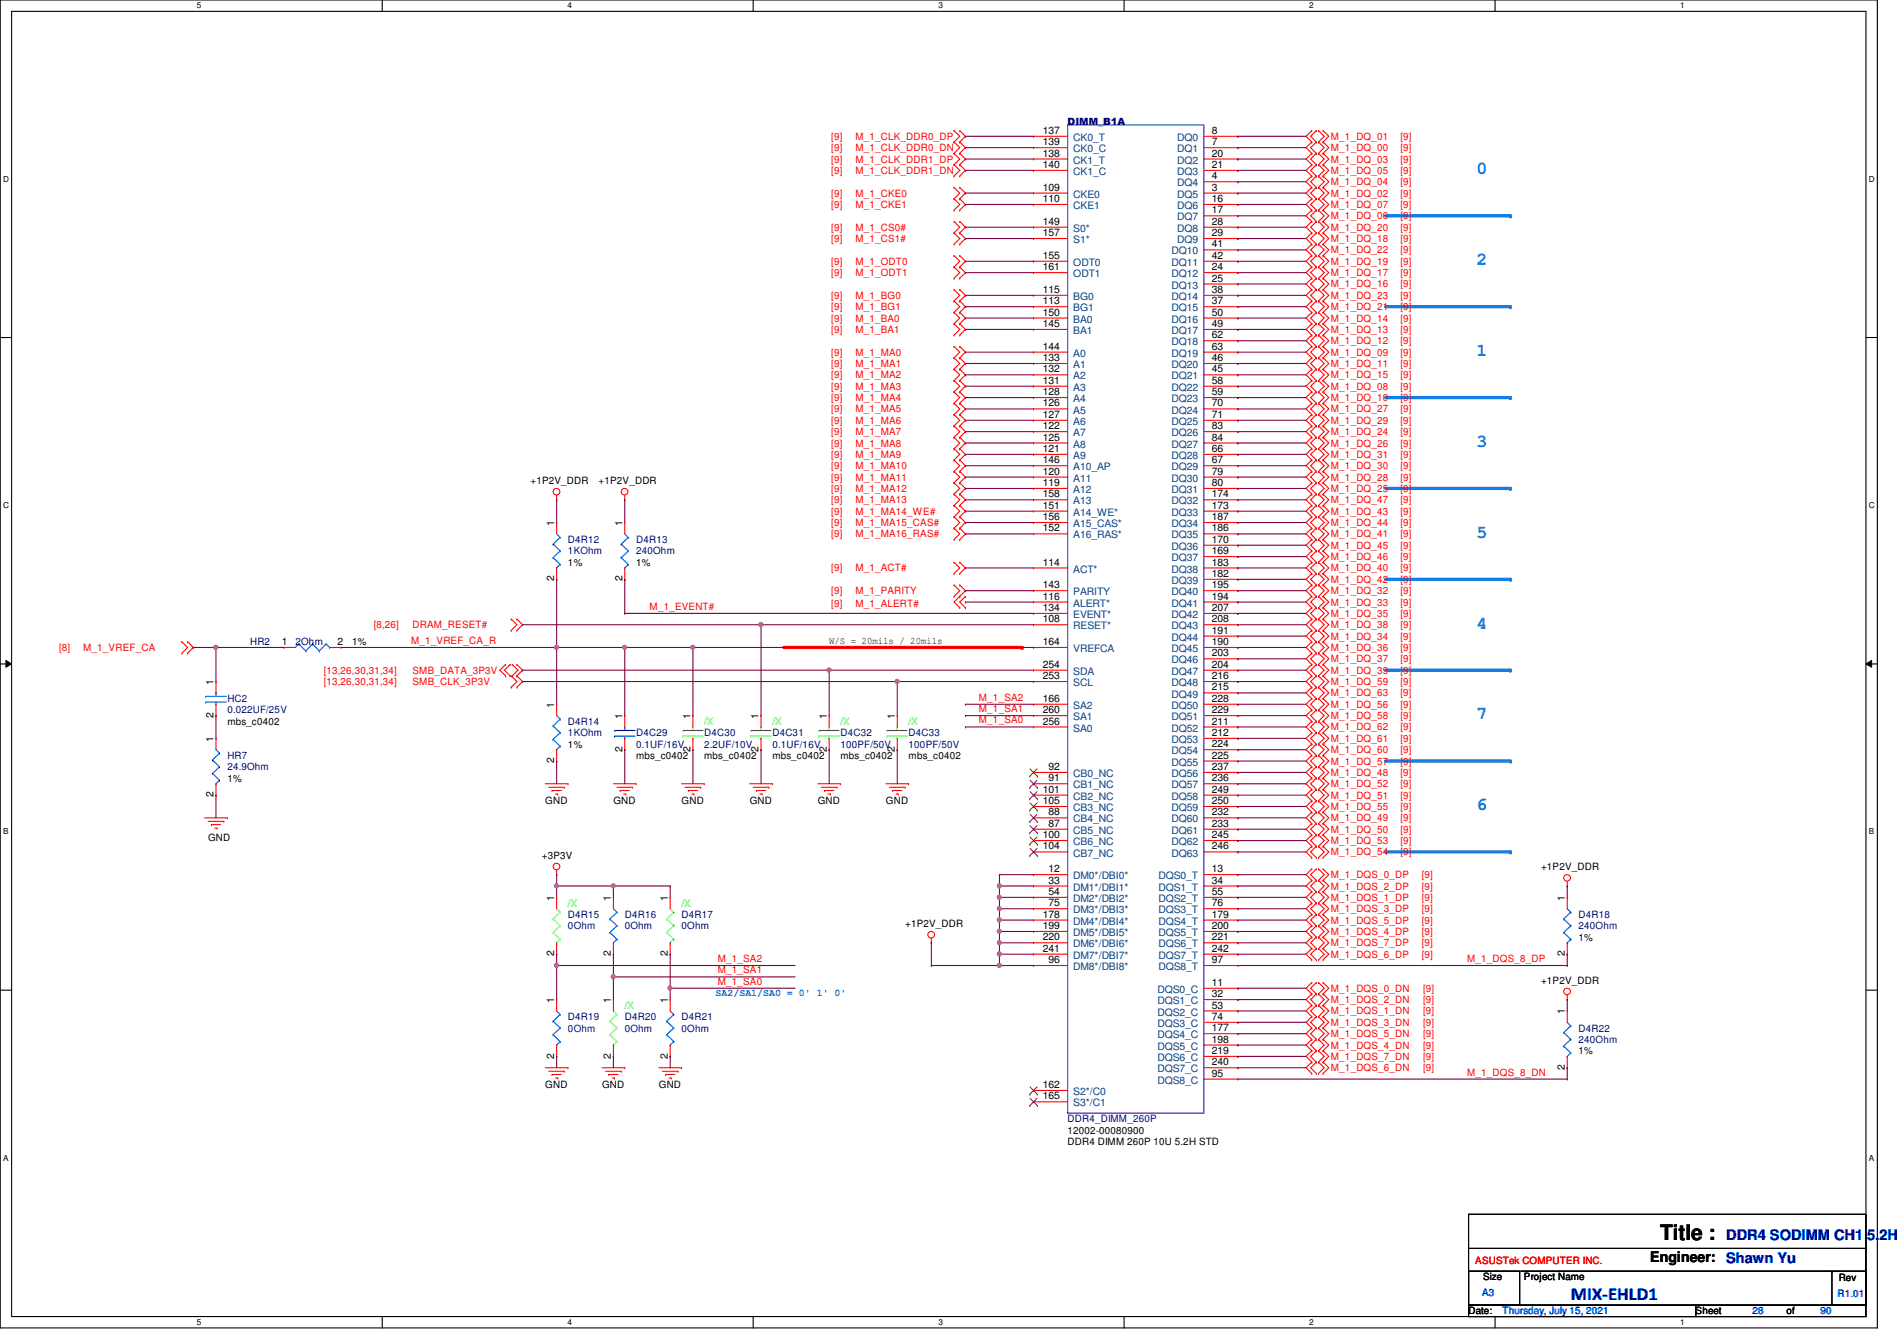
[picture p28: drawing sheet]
<svg xmlns="http://www.w3.org/2000/svg" width="297mm" height="210mm" viewBox="0 0 297 210" stroke-linecap="round" stroke-linejoin="round" font-family="sans-serif">
<defs><g id="words">
<text font-size="3.3" x="260" y="194.1">Title :</text>
<g font-size="2.8" fill="#0080ff">
<text x="231.2" y="27.3">0</text>
<text x="231.2" y="41.5">2</text>
<text x="231.2" y="55.7">1</text>
<text x="231.2" y="69.9">3</text>
<text x="231.2" y="84.2">5</text>
<text x="231.2" y="98.4">4</text>
<text x="231.2" y="112.6">7</text>
<text x="231.2" y="126.8">6</text>
</g>
<text font-size="2.8" fill="#00f" x="246" y="203.5">MIX-EHLD1</text>
<text font-size="2.3" x="258.4" y="197.5">Engineer:</text>
<g font-size="2.3" fill="#00f">
<text x="270.3" y="194.1">DDR4 SODIMM CH1 5.2H</text>
<text x="270.3" y="197.7">Shawn Yu</text>
</g>
<g font-size="1.6" fill="#f00">
<text x="130.2" y="21.9">[9]</text>
<text x="130.2" y="23.7">[9]</text>
<text x="133.9" y="21.9">M_1_CLK_DDR0_DP</text>
<text x="133.9" y="23.7">M_1_CLK_DDR0_DN</text>
<text x="208.4" y="23.7">M_1_DQ_00</text>
<text x="208.4" y="21.9">M_1_DQ_01</text>
<text x="219.3" y="23.7">[9]</text>
<text x="219.3" y="21.9">[9]</text>
<text x="130.2" y="25.4">[9]</text>
<text x="130.2" y="27.2">[9]</text>
<text x="133.9" y="25.4">M_1_CLK_DDR1_DP</text>
<text x="133.9" y="27.2">M_1_CLK_DDR1_DN</text>
<text x="208.4" y="25.4">M_1_DQ_03</text>
<text x="208.4" y="29">M_1_DQ_04</text>
<text x="208.4" y="27.2">M_1_DQ_05</text>
<text x="219.3" y="25.4">[9]</text>
<text x="219.3" y="29">[9]</text>
<text x="219.3" y="27.2">[9]</text>
<text x="130.2" y="30.8">[9]</text>
<text x="130.2" y="32.6">[9]</text>
<text x="133.9" y="30.8">M_1_CKE0</text>
<text x="133.9" y="32.6">M_1_CKE1</text>
<text x="208.4" y="30.8">M_1_DQ_02</text>
<text x="208.4" y="34.3">M_1_DQ_06</text>
<text x="208.4" y="32.6">M_1_DQ_07</text>
<text x="219.3" y="30.8">[9]</text>
<text x="219.3" y="34.3">[9]</text>
<text x="219.3" y="32.6">[9]</text>
<text x="130.2" y="36.1">[9]</text>
<text x="130.2" y="37.9">[9]</text>
<text x="130.2" y="41.4">[9]</text>
<text x="133.9" y="36.1">M_1_CS0#</text>
<text x="133.9" y="37.9">M_1_CS1#</text>
<text x="133.9" y="41.4">M_1_ODT0</text>
<text x="208.4" y="37.9">M_1_DQ_18</text>
<text x="208.4" y="41.4">M_1_DQ_19</text>
<text x="208.4" y="36.1">M_1_DQ_20</text>
<text x="208.4" y="39.7">M_1_DQ_22</text>
<text x="219.3" y="37.9">[9]</text>
<text x="219.3" y="41.4">[9]</text>
<text x="219.3" y="36.1">[9]</text>
<text x="219.3" y="39.7">[9]</text>
<text x="130.2" y="43.2">[9]</text>
<text x="130.2" y="46.8">[9]</text>
<text x="133.9" y="43.2">M_1_ODT1</text>
<text x="133.9" y="46.8">M_1_BG0</text>
<text x="208.4" y="45">M_1_DQ_16</text>
<text x="208.4" y="43.2">M_1_DQ_17</text>
<text x="208.4" y="46.8">M_1_DQ_23</text>
<text x="219.3" y="45">[9]</text>
<text x="219.3" y="43.2">[9]</text>
<text x="219.3" y="46.8">[9]</text>
<text x="130.2" y="50.3">[9]</text>
<text x="130.2" y="52.1">[9]</text>
<text x="130.2" y="48.6">[9]</text>
<text x="133.9" y="50.3">M_1_BA0</text>
<text x="133.9" y="52.1">M_1_BA1</text>
<text x="133.9" y="48.6">M_1_BG1</text>
<text x="208.4" y="53.9">M_1_DQ_12</text>
<text x="208.4" y="52.1">M_1_DQ_13</text>
<text x="208.4" y="50.3">M_1_DQ_14</text>
<text x="208.4" y="48.6">M_1_DQ_21</text>
<text x="219.3" y="53.9">[9]</text>
<text x="219.3" y="52.1">[9]</text>
<text x="219.3" y="50.3">[9]</text>
<text x="219.3" y="48.6">[9]</text>
<text x="130.2" y="55.7">[9]</text>
<text x="130.2" y="57.4">[9]</text>
<text x="130.2" y="59.2">[9]</text>
<text x="133.9" y="55.7">M_1_MA0</text>
<text x="133.9" y="57.4">M_1_MA1</text>
<text x="133.9" y="59.2">M_1_MA2</text>
<text x="208.4" y="55.7">M_1_DQ_09</text>
<text x="208.4" y="57.4">M_1_DQ_11</text>
<text x="208.4" y="59.2">M_1_DQ_15</text>
<text x="219.3" y="55.7">[9]</text>
<text x="219.3" y="57.4">[9]</text>
<text x="219.3" y="59.2">[9]</text>
<text x="130.2" y="61">[9]</text>
<text x="130.2" y="62.8">[9]</text>
<text x="130.2" y="64.6">[9]</text>
<text x="133.9" y="61">M_1_MA3</text>
<text x="133.9" y="62.8">M_1_MA4</text>
<text x="133.9" y="64.6">M_1_MA5</text>
<text x="208.4" y="61">M_1_DQ_08</text>
<text x="208.4" y="62.8">M_1_DQ_10</text>
<text x="208.4" y="64.6">M_1_DQ_27</text>
<text x="219.3" y="61">[9]</text>
<text x="219.3" y="62.8">[9]</text>
<text x="219.3" y="64.6">[9]</text>
<text x="130.2" y="66.3">[9]</text>
<text x="130.2" y="68.1">[9]</text>
<text x="130.2" y="69.9">[9]</text>
<text x="130.2" y="71.7">[9]</text>
<text x="133.9" y="66.3">M_1_MA6</text>
<text x="133.9" y="68.1">M_1_MA7</text>
<text x="133.9" y="69.9">M_1_MA8</text>
<text x="133.9" y="71.7">M_1_MA9</text>
<text x="208.4" y="68.1">M_1_DQ_24</text>
<text x="208.4" y="69.9">M_1_DQ_26</text>
<text x="208.4" y="66.3">M_1_DQ_29</text>
<text x="208.4" y="71.7">M_1_DQ_31</text>
<text x="219.3" y="68.1">[9]</text>
<text x="219.3" y="69.9">[9]</text>
<text x="219.3" y="66.3">[9]</text>
<text x="219.3" y="71.7">[9]</text>
<text x="130.2" y="73.4">[9]</text>
<text x="130.2" y="75.2">[9]</text>
<text x="130.2" y="77">[9]</text>
<text x="133.9" y="73.4">M_1_MA10</text>
<text x="133.9" y="75.2">M_1_MA11</text>
<text x="133.9" y="77">M_1_MA12</text>
<text x="208.4" y="77">M_1_DQ_25</text>
<text x="208.4" y="75.2">M_1_DQ_28</text>
<text x="208.4" y="73.4">M_1_DQ_30</text>
<text x="219.3" y="77">[9]</text>
<text x="219.3" y="75.2">[9]</text>
<text x="219.3" y="73.4">[9]</text>
<text x="130.2" y="78.8">[9]</text>
<text x="130.2" y="80.6">[9]</text>
<text x="130.2" y="82.3">[9]</text>
<text x="133.9" y="78.8">M_1_MA13</text>
<text x="133.9" y="80.6">M_1_MA14_WE#</text>
<text x="133.9" y="82.3">M_1_MA15_CAS#</text>
<text x="208.4" y="80.6">M_1_DQ_43</text>
<text x="208.4" y="82.3">M_1_DQ_44</text>
<text x="208.4" y="78.8">M_1_DQ_47</text>
<text x="219.3" y="80.6">[9]</text>
<text x="219.3" y="82.3">[9]</text>
<text x="219.3" y="78.8">[9]</text>
<text x="130.2" y="84.1">[9]</text>
<text x="130.2" y="89.5">[9]</text>
<text x="133.9" y="84.1">M_1_MA16_RAS#</text>
<text x="133.9" y="89.5">M_1_ACT#</text>
<text x="208.4" y="89.5">M_1_DQ_40</text>
<text x="208.4" y="84.1">M_1_DQ_41</text>
<text x="208.4" y="85.9">M_1_DQ_45</text>
<text x="208.4" y="87.7">M_1_DQ_46</text>
<text x="219.3" y="89.5">[9]</text>
<text x="219.3" y="84.1">[9]</text>
<text x="219.3" y="85.9">[9]</text>
<text x="219.3" y="87.7">[9]</text>
<text x="101.7" y="95.5">M_1_EVENT#</text>
<text x="130.2" y="93">[9]</text>
<text x="130.2" y="95">[9]</text>
<text x="133.9" y="93">M_1_PARITY</text>
<text x="133.9" y="95">M_1_ALERT#</text>
<text x="208.4" y="93">M_1_DQ_32</text>
<text x="208.4" y="94.8">M_1_DQ_33</text>
<text x="208.4" y="91.2">M_1_DQ_42</text>
<text x="219.3" y="93">[9]</text>
<text x="219.3" y="94.8">[9]</text>
<text x="219.3" y="91.2">[9]</text>
<text x="9.3" y="101.9">[8]</text>
<text x="13" y="101.9">M_1_VREF_CA</text>
<text x="58.5" y="98.3">[8,26]</text>
<text x="64.4" y="100.8">M_1_VREF_CA_R</text>
<text x="64.6" y="98.3">DRAM_RESET#</text>
<text x="208.4" y="100.1">M_1_DQ_34</text>
<text x="208.4" y="96.6">M_1_DQ_35</text>
<text x="208.4" y="101.9">M_1_DQ_36</text>
<text x="208.4" y="98.3">M_1_DQ_38</text>
<text x="219.3" y="100.1">[9]</text>
<text x="219.3" y="96.6">[9]</text>
<text x="219.3" y="101.9">[9]</text>
<text x="219.3" y="98.3">[9]</text>
<text x="50.7" y="105.5">[13,26,30,31,34]</text>
<text x="50.7" y="107.2">[13,26,30,31,34]</text>
<text x="64.6" y="105.5">SMB_DATA_3P3V</text>
<text x="64.6" y="107.2">SMB_CLK_3P3V</text>
<text x="208.4" y="103.7">M_1_DQ_37</text>
<text x="208.4" y="105.5">M_1_DQ_39</text>
<text x="208.4" y="107.2">M_1_DQ_59</text>
<text x="219.3" y="103.7">[9]</text>
<text x="219.3" y="105.5">[9]</text>
<text x="219.3" y="107.2">[9]</text>
<text x="153.3" y="109.7">M_1_SA2</text>
<text x="153.3" y="111.5">M_1_SA1</text>
<text x="153.3" y="113.2">M_1_SA0</text>
<text x="208.4" y="110.8">M_1_DQ_56</text>
<text x="208.4" y="112.6">M_1_DQ_58</text>
<text x="208.4" y="109">M_1_DQ_63</text>
<text x="219.3" y="110.8">[9]</text>
<text x="219.3" y="112.6">[9]</text>
<text x="219.3" y="109">[9]</text>
<text x="208.4" y="119.7">M_1_DQ_57</text>
<text x="208.4" y="117.9">M_1_DQ_60</text>
<text x="208.4" y="116.1">M_1_DQ_61</text>
<text x="208.4" y="114.3">M_1_DQ_62</text>
<text x="219.3" y="119.7">[9]</text>
<text x="219.3" y="117.9">[9]</text>
<text x="219.3" y="116.1">[9]</text>
<text x="219.3" y="114.3">[9]</text>
<text x="208.4" y="121.5">M_1_DQ_48</text>
<text x="208.4" y="125">M_1_DQ_51</text>
<text x="208.4" y="123.2">M_1_DQ_52</text>
<text x="219.3" y="121.5">[9]</text>
<text x="219.3" y="125">[9]</text>
<text x="219.3" y="123.2">[9]</text>
<text x="208.4" y="130.3">M_1_DQ_50</text>
<text x="208.4" y="126.8">M_1_DQ_55</text>
<text x="208.4" y="128.6">M_1_DQ_49</text>
<text x="219.3" y="130.3">[9]</text>
<text x="219.3" y="126.8">[9]</text>
<text x="219.3" y="128.6">[9]</text>
<text x="208.4" y="132.1">M_1_DQ_53</text>
<text x="208.4" y="137.5">M_1_DQS_0_DP</text>
<text x="208.4" y="133.9">M_1_DQ_54</text>
<text x="219.3" y="132.1">[9]</text>
<text x="219.3" y="133.9">[9]</text>
<text x="222.6" y="137.5">[9]</text>
<text x="208.4" y="141">M_1_DQS_1_DP</text>
<text x="208.4" y="139.2">M_1_DQS_2_DP</text>
<text x="208.4" y="142.8">M_1_DQS_3_DP</text>
<text x="222.6" y="141">[9]</text>
<text x="222.6" y="139.2">[9]</text>
<text x="222.6" y="142.8">[9]</text>
<text x="208.4" y="146.3">M_1_DQS_4_DP</text>
<text x="208.4" y="144.6">M_1_DQS_5_DP</text>
<text x="208.4" y="149.9">M_1_DQS_6_DP</text>
<text x="208.4" y="148.1">M_1_DQS_7_DP</text>
<text x="222.6" y="146.3">[9]</text>
<text x="222.6" y="144.6">[9]</text>
<text x="222.6" y="149.9">[9]</text>
<text x="222.6" y="148.1">[9]</text>
<text x="112.4" y="150.6">M_1_SA2</text>
<text x="112.4" y="152.4">M_1_SA1</text>
<text x="112.4" y="154.1">M_1_SA0</text>
<text x="208.4" y="155.2">M_1_DQS_0_DN</text>
<text x="222.8" y="155.2">[9]</text>
<text x="229.7" y="150.6">M_1_DQS_8_DP</text>
<text x="208.4" y="158.8">M_1_DQS_1_DN</text>
<text x="208.4" y="157">M_1_DQS_2_DN</text>
<text x="208.4" y="160.6">M_1_DQS_3_DN</text>
<text x="222.8" y="158.8">[9]</text>
<text x="222.8" y="157">[9]</text>
<text x="222.8" y="160.6">[9]</text>
<text x="208.4" y="164.1">M_1_DQS_4_DN</text>
<text x="208.4" y="162.3">M_1_DQS_5_DN</text>
<text x="208.4" y="167.7">M_1_DQS_6_DN</text>
<text x="208.4" y="165.9">M_1_DQS_7_DN</text>
<text x="222.8" y="164.1">[9]</text>
<text x="222.8" y="162.3">[9]</text>
<text x="222.8" y="167.7">[9]</text>
<text x="222.8" y="165.9">[9]</text>
<text x="229.7" y="168.4">M_1_DQS_8_DN</text>
<text x="231" y="197.9">ASUSTek COMPUTER INC.</text>
</g>
<g font-size="1.6">
<text x="163.3" y="21">137</text>
<text x="163.3" y="22.7">139</text>
<text x="189.7" y="21">8</text>
<text x="189.7" y="22.7">7</text>
<text x="163.3" y="24.5">138</text>
<text x="163.3" y="26.3">140</text>
<text x="163.3" y="29.8">109</text>
<text x="189.7" y="24.5">20</text>
<text x="189.7" y="26.3">21</text>
<text x="189.7" y="28.1">4</text>
<text x="189.7" y="29.8">3</text>
<text x="163.3" y="31.6">110</text>
<text x="163.3" y="35.2">149</text>
<text x="189.7" y="31.6">16</text>
<text x="189.7" y="33.4">17</text>
<text x="189.7" y="35.2">28</text>
<text x="163.3" y="37">157</text>
<text x="163.3" y="40.5">155</text>
<text x="189.7" y="37">29</text>
<text x="189.7" y="38.7">41</text>
<text x="189.7" y="40.5">42</text>
<text x="163.3" y="42.3">161</text>
<text x="163.3" y="45.8">115</text>
<text x="163.3" y="47.6">113</text>
<text x="189.7" y="42.3">24</text>
<text x="189.7" y="44.1">25</text>
<text x="189.7" y="45.8">38</text>
<text x="189.7" y="47.6">37</text>
<text x="163.3" y="49.4">150</text>
<text x="163.3" y="51.2">145</text>
<text x="189.7" y="49.4">50</text>
<text x="189.7" y="51.2">49</text>
<text x="189.7" y="53">62</text>
<text x="163.3" y="54.7">144</text>
<text x="163.3" y="56.5">133</text>
<text x="163.3" y="58.3">132</text>
<text x="189.7" y="54.7">63</text>
<text x="189.7" y="56.5">46</text>
<text x="189.7" y="58.3">45</text>
<text x="163.3" y="60.1">131</text>
<text x="163.3" y="61.8">128</text>
<text x="163.3" y="63.6">126</text>
<text x="163.3" y="65.4">127</text>
<text x="189.7" y="60.1">58</text>
<text x="189.7" y="61.8">59</text>
<text x="189.7" y="63.6">70</text>
<text x="189.7" y="65.4">71</text>
<text x="163.3" y="67.2">122</text>
<text x="163.3" y="69">125</text>
<text x="163.3" y="70.7">121</text>
<text x="189.7" y="67.2">83</text>
<text x="189.7" y="69">84</text>
<text x="189.7" y="70.7">66</text>
<text x="83.1" y="75.8">+1P2V_DDR</text>
<text x="93.7" y="75.8">+1P2V_DDR</text>
<text x="163.3" y="72.5">146</text>
<text x="163.3" y="74.3">120</text>
<text x="163.3" y="76.1">119</text>
<text x="163.3" y="77.9">158</text>
<text x="189.7" y="72.5">67</text>
<text x="189.7" y="74.3">79</text>
<text x="189.7" y="76.1">80</text>
<text x="189.7" y="77.9">174</text>
<text x="86.8" y="82.3" transform="rotate(-90 86.8 82.3)">1</text>
<text x="97.4" y="82.3" transform="rotate(-90 97.4 82.3)">1</text>
<text x="163.3" y="79.6">151</text>
<text x="163.3" y="81.4">156</text>
<text x="163.3" y="83.2">152</text>
<text x="189.7" y="79.6">173</text>
<text x="189.7" y="81.4">187</text>
<text x="189.7" y="83.2">186</text>
<text x="88.9" y="88.6">1%</text>
<text x="99.6" y="88.6">1%</text>
<text x="163.3" y="88.5">114</text>
<text x="189.7" y="85">170</text>
<text x="189.7" y="86.7">169</text>
<text x="189.7" y="88.5">183</text>
<text x="86.8" y="91" transform="rotate(-90 86.8 91)">2</text>
<text x="97.4" y="91" transform="rotate(-90 97.4 91)">2</text>
<text x="163.3" y="92.1">143</text>
<text x="163.3" y="93.9">116</text>
<text x="163.3" y="95.6">134</text>
<text x="189.7" y="90.3">182</text>
<text x="189.7" y="92.1">195</text>
<text x="189.7" y="93.9">194</text>
<text x="189.7" y="95.6">207</text>
<text x="44.2" y="101">1</text>
<text x="52.8" y="101">2</text>
<text x="55.2" y="101">1%</text>
<text x="129.8" y="100.8">W/S = 20mils / 20mils</text>
<text x="163.3" y="97.4">108</text>
<text x="163.3" y="101">164</text>
<text x="189.7" y="97.4">208</text>
<text x="189.7" y="99.2">191</text>
<text x="189.7" y="101">190</text>
<text x="33.4" y="107.2" transform="rotate(-90 33.4 107.2)">1</text>
<text x="163.3" y="104.5">254</text>
<text x="163.3" y="106.3">253</text>
<text x="189.7" y="102.7">203</text>
<text x="189.7" y="104.5">204</text>
<text x="189.7" y="106.3">216</text>
<text x="33.4" y="112.4" transform="rotate(-90 33.4 112.4)">2</text>
<text x="35.6" y="113.5">mbs_c0402</text>
<text x="86.8" y="110.8" transform="rotate(-90 86.8 110.8)">1</text>
<text x="97.4" y="112.6" transform="rotate(-90 97.4 112.6)">1</text>
<text x="108.1" y="112.6" transform="rotate(-90 108.1 112.6)">1</text>
<text x="118.8" y="112.6" transform="rotate(-90 118.8 112.6)">1</text>
<text x="129.5" y="112.6" transform="rotate(-90 129.5 112.6)">1</text>
<text x="140.1" y="112.6" transform="rotate(-90 140.1 112.6)">1</text>
<text x="163.3" y="109.9">166</text>
<text x="163.3" y="111.6">260</text>
<text x="163.3" y="113.4">256</text>
<text x="189.7" y="108.1">215</text>
<text x="189.7" y="109.9">228</text>
<text x="189.7" y="111.6">229</text>
<text x="189.7" y="113.4">211</text>
<text x="33.4" y="116.1" transform="rotate(-90 33.4 116.1)">1</text>
<text x="86.8" y="119.5" transform="rotate(-90 86.8 119.5)">2</text>
<text x="88.9" y="117">1%</text>
<text x="97.4" y="117.7" transform="rotate(-90 97.4 117.7)">2</text>
<text x="99.6" y="118.8">mbs_c0402</text>
<text x="108.1" y="117.7" transform="rotate(-90 108.1 117.7)">2</text>
<text x="110.3" y="118.8">mbs_c0402</text>
<text x="118.8" y="117.7" transform="rotate(-90 118.8 117.7)">2</text>
<text x="120.9" y="118.8">mbs_c0402</text>
<text x="129.5" y="117.7" transform="rotate(-90 129.5 117.7)">2</text>
<text x="131.6" y="118.8">mbs_c0402</text>
<text x="140.1" y="117.7" transform="rotate(-90 140.1 117.7)">2</text>
<text x="142.3" y="118.8">mbs_c0402</text>
<text x="189.7" y="115.2">212</text>
<text x="189.7" y="117">224</text>
<text x="189.7" y="118.7">225</text>
<text x="33.4" y="124.8" transform="rotate(-90 33.4 124.8)">2</text>
<text x="35.6" y="122.3">1%</text>
<text x="85.4" y="125.9">GND</text>
<text x="96.1" y="125.9">GND</text>
<text x="106.7" y="125.9">GND</text>
<text x="117.4" y="125.9">GND</text>
<text x="128.1" y="125.9">GND</text>
<text x="138.7" y="125.9">GND</text>
<text x="163.3" y="124.1">101</text>
<text x="163.3" y="125.9">105</text>
<text x="164.2" y="120.5">92</text>
<text x="164.2" y="122.3">91</text>
<text x="189.7" y="120.5">237</text>
<text x="189.7" y="122.3">236</text>
<text x="189.7" y="124.1">249</text>
<text x="189.7" y="125.9">250</text>
<text x="32.6" y="131.6">GND</text>
<text x="163.3" y="131.2">100</text>
<text x="164.2" y="127.6">88</text>
<text x="164.2" y="129.4">87</text>
<text x="189.7" y="127.6">232</text>
<text x="189.7" y="129.4">233</text>
<text x="189.7" y="131.2">245</text>
<text x="84.8" y="134.5">+3P3V</text>
<text x="163.3" y="133">104</text>
<text x="164.2" y="136.5">12</text>
<text x="189.7" y="133">246</text>
<text x="189.7" y="136.5">13</text>
<text x="241.3" y="136.2">+1P2V_DDR</text>
<text x="86.8" y="141" transform="rotate(-90 86.8 141)">1</text>
<text x="95.7" y="141" transform="rotate(-90 95.7 141)">1</text>
<text x="104.6" y="141" transform="rotate(-90 104.6 141)">1</text>
<text x="163.3" y="143.6">178</text>
<text x="164.2" y="138.3">33</text>
<text x="164.2" y="140.1">54</text>
<text x="164.2" y="141.9">75</text>
<text x="189.7" y="138.3">34</text>
<text x="189.7" y="140.1">55</text>
<text x="189.7" y="141.9">76</text>
<text x="189.7" y="143.6">179</text>
<text x="245" y="141" transform="rotate(-90 245 141)">1</text>
<text x="86.8" y="149.7" transform="rotate(-90 86.8 149.7)">2</text>
<text x="95.7" y="149.7" transform="rotate(-90 95.7 149.7)">2</text>
<text x="104.6" y="149.7" transform="rotate(-90 104.6 149.7)">2</text>
<text x="141.7" y="145.1">+1P2V_DDR</text>
<text x="163.3" y="145.4">199</text>
<text x="163.3" y="147.2">220</text>
<text x="163.3" y="149">241</text>
<text x="189.7" y="145.4">200</text>
<text x="189.7" y="147.2">221</text>
<text x="189.7" y="149">242</text>
<text x="245" y="149.7" transform="rotate(-90 245 149.7)">2</text>
<text x="247.2" y="147.2">1%</text>
<text x="164.2" y="150.7">96</text>
<text x="189.7" y="150.7">97</text>
<text x="189.7" y="154.3">11</text>
<text x="241.3" y="154">+1P2V_DDR</text>
<text x="86.8" y="157" transform="rotate(-90 86.8 157)">1</text>
<text x="95.7" y="157" transform="rotate(-90 95.7 157)">1</text>
<text x="104.6" y="157" transform="rotate(-90 104.6 157)">1</text>
<text x="189.7" y="156.1">32</text>
<text x="189.7" y="157.9">53</text>
<text x="189.7" y="159.6">74</text>
<text x="189.7" y="161.4">177</text>
<text x="245" y="158.8" transform="rotate(-90 245 158.8)">1</text>
<text x="86.8" y="165.7" transform="rotate(-90 86.8 165.7)">2</text>
<text x="95.7" y="165.7" transform="rotate(-90 95.7 165.7)">2</text>
<text x="104.6" y="165.7" transform="rotate(-90 104.6 165.7)">2</text>
<text x="189.7" y="163.2">198</text>
<text x="189.7" y="165">219</text>
<text x="189.7" y="166.8">240</text>
<text x="245" y="167.5" transform="rotate(-90 245 167.5)">2</text>
<text x="247.2" y="165">1%</text>
<text x="85.4" y="170.3">GND</text>
<text x="94.3" y="170.3">GND</text>
<text x="103.2" y="170.3">GND</text>
<text x="163.3" y="170.3">162</text>
<text x="163.3" y="172.1">165</text>
<text x="189.7" y="168.5">95</text>
<text x="167.2" y="177.5">12002-00080900</text>
<text x="167.2" y="179.2">DDR4 DIMM 260P 10U 5.2H STD</text>
<text x="232.2" y="200.4">Size</text>
<text x="238.6" y="200.4">Project Name</text>
<text x="287.9" y="200.6">Rev</text>
<text x="230" y="205.7">Date:</text>
<text x="265.5" y="205.7">Sheet</text>
<text x="279.7" y="205.7">of</text>
</g>
<g font-size="1.6" fill="#000080">
<text x="167.2" y="19.5">DIMM_B1A</text>
<text x="88.9" y="85">D4R12</text>
<text x="88.9" y="86.8">1KOhm</text>
<text x="99.6" y="85">D4R13</text>
<text x="99.6" y="86.8">240Ohm</text>
<text x="39.2" y="101">HR2</text>
<text x="46.3" y="101">2Ohm</text>
<text x="35.6" y="109.9">HC2</text>
<text x="35.6" y="111.7">0.022UF/25V</text>
<text x="88.9" y="113.5">D4R14</text>
<text x="35.6" y="118.8">HR7</text>
<text x="88.9" y="115.2">1KOhm</text>
<text x="99.6" y="115.2">D4C29</text>
<text x="99.6" y="117">0.1UF/16V</text>
<text x="110.3" y="115.2">D4C30</text>
<text x="110.3" y="117">2.2UF/10V</text>
<text x="120.9" y="115.2">D4C31</text>
<text x="120.9" y="117">0.1UF/16V</text>
<text x="131.6" y="115.2">D4C32</text>
<text x="131.6" y="117">100PF/50V</text>
<text x="142.3" y="115.2">D4C33</text>
<text x="142.3" y="117">100PF/50V</text>
<text x="35.6" y="120.6">24.9Ohm</text>
<text x="88.9" y="143.7">D4R15</text>
<text x="97.8" y="143.7">D4R16</text>
<text x="106.7" y="143.7">D4R17</text>
<text x="247.2" y="143.7">D4R18</text>
<text x="88.9" y="145.5">0Ohm</text>
<text x="97.8" y="145.5">0Ohm</text>
<text x="106.7" y="145.5">0Ohm</text>
<text x="247.2" y="145.5">240Ohm</text>
<text x="88.9" y="159.7">D4R19</text>
<text x="88.9" y="161.5">0Ohm</text>
<text x="97.8" y="159.7">D4R20</text>
<text x="97.8" y="161.5">0Ohm</text>
<text x="106.7" y="159.7">D4R21</text>
<text x="106.7" y="161.5">0Ohm</text>
<text x="247.2" y="161.5">D4R22</text>
<text x="247.2" y="163.2">240Ohm</text>
<text x="167.2" y="175.7">DDR4_DIMM_260P</text>
</g>
<g font-size="1.6" fill="#004080">
<text x="168.1" y="22.1">CK0_T</text>
<text x="168.1" y="23.8">CK0_C</text>
<text x="184.3" y="22.1">DQ0</text>
<text x="184.3" y="23.8">DQ1</text>
<text x="168.1" y="25.6">CK1_T</text>
<text x="168.1" y="27.4">CK1_C</text>
<text x="184.3" y="25.6">DQ2</text>
<text x="184.3" y="27.4">DQ3</text>
<text x="184.3" y="29.2">DQ4</text>
<text x="168.1" y="30.9">CKE0</text>
<text x="168.1" y="32.7">CKE1</text>
<text x="184.3" y="30.9">DQ5</text>
<text x="184.3" y="32.7">DQ6</text>
<text x="184.3" y="34.5">DQ7</text>
<text x="168.1" y="36.3">S0*</text>
<text x="168.1" y="38.1">S1*</text>
<text x="168.1" y="41.6">ODT0</text>
<text x="183.4" y="39.8">DQ10</text>
<text x="183.4" y="41.6">DQ11</text>
<text x="184.3" y="36.3">DQ8</text>
<text x="184.3" y="38.1">DQ9</text>
<text x="168.1" y="43.4">ODT1</text>
<text x="168.1" y="46.9">BG0</text>
<text x="183.4" y="43.4">DQ12</text>
<text x="183.4" y="45.2">DQ13</text>
<text x="183.4" y="46.9">DQ14</text>
<text x="168.1" y="48.7">BG1</text>
<text x="168.1" y="50.5">BA0</text>
<text x="168.1" y="52.3">BA1</text>
<text x="183.4" y="48.7">DQ15</text>
<text x="183.4" y="50.5">DQ16</text>
<text x="183.4" y="52.3">DQ17</text>
<text x="168.1" y="55.8">A0</text>
<text x="168.1" y="57.6">A1</text>
<text x="168.1" y="59.4">A2</text>
<text x="183.4" y="54.1">DQ18</text>
<text x="183.4" y="55.8">DQ19</text>
<text x="183.4" y="57.6">DQ20</text>
<text x="183.4" y="59.4">DQ21</text>
<text x="168.1" y="61.2">A3</text>
<text x="168.1" y="62.9">A4</text>
<text x="168.1" y="64.7">A5</text>
<text x="183.4" y="61.2">DQ22</text>
<text x="183.4" y="62.9">DQ23</text>
<text x="183.4" y="64.7">DQ24</text>
<text x="168.1" y="66.5">A6</text>
<text x="168.1" y="68.3">A7</text>
<text x="168.1" y="70.1">A8</text>
<text x="168.1" y="71.8">A9</text>
<text x="183.4" y="66.5">DQ25</text>
<text x="183.4" y="68.3">DQ26</text>
<text x="183.4" y="70.1">DQ27</text>
<text x="183.4" y="71.8">DQ28</text>
<text x="168.1" y="73.6">A10_AP</text>
<text x="168.1" y="75.4">A11</text>
<text x="168.1" y="77.2">A12</text>
<text x="183.4" y="73.6">DQ29</text>
<text x="183.4" y="75.4">DQ30</text>
<text x="183.4" y="77.2">DQ31</text>
<text x="168.1" y="79">A13</text>
<text x="168.1" y="80.7">A14_WE*</text>
<text x="168.1" y="82.5">A15_CAS*</text>
<text x="183.4" y="79">DQ32</text>
<text x="183.4" y="80.7">DQ33</text>
<text x="183.4" y="82.5">DQ34</text>
<text x="168.1" y="84.3">A16_RAS*</text>
<text x="168.1" y="89.6">ACT*</text>
<text x="183.4" y="84.3">DQ35</text>
<text x="183.4" y="86.1">DQ36</text>
<text x="183.4" y="87.8">DQ37</text>
<text x="183.4" y="89.6">DQ38</text>
<text x="168.1" y="93.2">PARITY</text>
<text x="168.1" y="95">ALERT*</text>
<text x="183.4" y="91.4">DQ39</text>
<text x="183.4" y="93.2">DQ40</text>
<text x="183.4" y="95">DQ41</text>
<text x="168.1" y="96.7">EVENT*</text>
<text x="168.1" y="98.5">RESET*</text>
<text x="183.4" y="96.7">DQ42</text>
<text x="183.4" y="98.5">DQ43</text>
<text x="183.4" y="100.3">DQ44</text>
<text x="168.1" y="102.1">VREFCA</text>
<text x="168.1" y="105.6">SDA</text>
<text x="168.1" y="107.4">SCL</text>
<text x="183.4" y="102.1">DQ45</text>
<text x="183.4" y="103.8">DQ46</text>
<text x="183.4" y="105.6">DQ47</text>
<text x="183.4" y="107.4">DQ48</text>
<text x="168.1" y="111">SA2</text>
<text x="168.1" y="112.7">SA1</text>
<text x="183.4" y="109.2">DQ49</text>
<text x="183.4" y="111">DQ50</text>
<text x="183.4" y="112.7">DQ51</text>
<text x="168.1" y="114.5">SA0</text>
<text x="183.4" y="114.5">DQ52</text>
<text x="183.4" y="116.3">DQ53</text>
<text x="183.4" y="118.1">DQ54</text>
<text x="183.4" y="119.8">DQ55</text>
<text x="168.1" y="121.6">CB0_NC</text>
<text x="168.1" y="123.4">CB1_NC</text>
<text x="168.1" y="125.2">CB2_NC</text>
<text x="183.4" y="121.6">DQ56</text>
<text x="183.4" y="123.4">DQ57</text>
<text x="183.4" y="125.2">DQ58</text>
<text x="168.1" y="127">CB3_NC</text>
<text x="168.1" y="128.7">CB4_NC</text>
<text x="168.1" y="130.5">CB5_NC</text>
<text x="183.4" y="127">DQ59</text>
<text x="183.4" y="128.7">DQ60</text>
<text x="183.4" y="130.5">DQ61</text>
<text x="168.1" y="132.3">CB6_NC</text>
<text x="168.1" y="134.1">CB7_NC</text>
<text x="168.1" y="137.6">DM0*/DBI0*</text>
<text x="181.4" y="137.6">DQS0_T</text>
<text x="183.4" y="132.3">DQ62</text>
<text x="183.4" y="134.1">DQ63</text>
<text x="168.1" y="139.4">DM1*/DBI1*</text>
<text x="168.1" y="141.2">DM2*/DBI2*</text>
<text x="168.1" y="143">DM3*/DBI3*</text>
<text x="181.4" y="139.4">DQS1_T</text>
<text x="181.4" y="141.2">DQS2_T</text>
<text x="181.4" y="143">DQS3_T</text>
<text x="168.1" y="144.7">DM4*/DBI4*</text>
<text x="168.1" y="146.5">DM5*/DBI5*</text>
<text x="168.1" y="148.3">DM6*/DBI6*</text>
<text x="181.4" y="144.7">DQS4_T</text>
<text x="181.4" y="146.5">DQS5_T</text>
<text x="181.4" y="148.3">DQS6_T</text>
<text x="168.1" y="150.1">DM7*/DBI7*</text>
<text x="168.1" y="151.8">DM8*/DBI8*</text>
<text x="181.2" y="155.4">DQS0_C</text>
<text x="181.4" y="150.1">DQS7_T</text>
<text x="181.4" y="151.8">DQS8_T</text>
<text x="181.2" y="157.2">DQS1_C</text>
<text x="181.2" y="159">DQS2_C</text>
<text x="181.2" y="160.7">DQS3_C</text>
<text x="181.2" y="162.5">DQS4_C</text>
<text x="181.2" y="164.3">DQS5_C</text>
<text x="181.2" y="166.1">DQS6_C</text>
<text x="181.2" y="167.9">DQS7_C</text>
<text x="168.1" y="171.4">S2*/C0</text>
<text x="168.1" y="173.2">S3*/C1</text>
<text x="181.2" y="169.6">DQS8_C</text>
</g>
<g font-size="1.6" fill="#0f0">
<text x="110.3" y="113.5">/X</text>
<text x="120.9" y="113.5">/X</text>
<text x="131.6" y="113.5">/X</text>
<text x="142.3" y="113.5">/X</text>
<text x="88.9" y="141.9">/X</text>
<text x="106.7" y="141.9">/X</text>
<text x="97.8" y="157.9">/X</text>
</g>
<text font-size="1.6" fill="#0080ff" x="112.1" y="156">SA2/SA1/SA0 = 0' 1' 0'</text>
<g font-size="1.6" fill="#00f">
<text x="232.1" y="202.9">A3</text>
<text x="287.7" y="203.1">R1.01</text>
<text x="235.3" y="205.7">Thursday, July 15, 2021</text>
<text x="274.4" y="205.7">28</text>
<text x="285.1" y="205.7">90</text>
</g>
<g font-size="1.3">
<text x="30.8" y="1.3">5</text>
<text x="88.9" y="1.3">4</text>
<text x="146.9" y="1.3">3</text>
<text x="205" y="1.3">2</text>
<text x="263.1" y="1.3">1</text>
<text x=".5" y="28.4">D</text>
<text x="292.6" y="28.4">D</text>
<text x=".5" y="79.5">C</text>
<text x="292.6" y="79.5">C</text>
<text x=".5" y="130.6">B</text>
<text x="292.6" y="130.6">B</text>
<text x=".5" y="181.7">A</text>
<text x="292.6" y="181.7">A</text>
<text x="30.8" y="207.4">5</text>
<text x="88.9" y="207.4">4</text>
<text x="146.9" y="207.4">3</text>
<text x="205" y="207.4">2</text>
<text x="263.1" y="207.4">1</text>
</g>
</g></defs>
<path d="M0 0h294v207.9h-294zM1.8 1.8h290.4v204.3h-290.4z" fill="none" stroke="#000" stroke-width=".17"/>
<g fill="#fff">
<path d="M30.8 .2h.7v1.4h-.7z"/>
<path d="M30.8 206.2h.7v1.4h-.7z"/>
</g>
<path d="M59.9 0v1.8M59.9 206.1v1.8" fill="none" stroke="#000" stroke-width=".17"/>
<g fill="#fff">
<path d="M88.9 .2h.6v1.4h-.6z"/>
<path d="M88.9 206.2h.6v1.4h-.6z"/>
</g>
<path d="M117.9 0v1.8M117.9 206.1v1.8" fill="none" stroke="#000" stroke-width=".17"/>
<g fill="#fff">
<path d="M146.9 .2h.7v1.4h-.7z"/>
<path d="M146.9 206.2h.7v1.4h-.7z"/>
</g>
<path d="M176 0v1.8M176 206.1v1.8" fill="none" stroke="#000" stroke-width=".17"/>
<g fill="#fff">
<path d="M205 .2h.7v1.4h-.7z"/>
<path d="M205 206.2h.7v1.4h-.7z"/>
</g>
<path d="M234.1 0v1.8M234.1 206.1v1.8" fill="none" stroke="#000" stroke-width=".17"/>
<g fill="#fff">
<path d="M263.1 .2h.7v1.4h-.7z"/>
<path d="M263.1 206.2h.7v1.4h-.7z"/>
<path d="M.5 27.3h.9v1.4h-.9z"/>
<path d="M292.6 27.3h.9v1.4h-.9z"/>
<path d="M.5 78.4h.9v1.4h-.9z"/>
<path d="M292.6 78.4h.9v1.4h-.9z"/>
</g>
<path d="M0 52.8h1.8M292.2 52.8h1.8" fill="none" stroke="#000" stroke-width=".17"/>
<g fill="#fff">
<path d="M.5 129.5h.8v1.4h-.8z"/>
<path d="M292.6 129.5h.9v1.4h-.9z"/>
</g>
<path d="M0 103.9h1.8M292.2 103.9h1.8" fill="none" stroke="#000" stroke-width=".17"/>
<path d="M.9 103.4l.9 .5-.9 .5zM292.2 103.9l.9-.5v1z" fill="#000"/>
<path d="M.9 103.4l.9 .5-.9 .5zM292.2 103.9l.9-.5v1z" fill="none" stroke="#000" stroke-width=".16"/>
<g fill="#fff">
<path d="M.5 180.5h.8v1.4h-.8z"/>
<path d="M292.6 180.5h.9v1.4h-.9z"/>
</g>
<path d="M0 155h1.8M292.2 155h1.8" fill="none" stroke="#000" stroke-width=".17"/>
<path d="M122.7 101.3h37.4" fill="none" stroke="#f00" stroke-width=".51"/>
<circle cx="160.1" cy="101.3" r=".25" fill="#f00"/>
<path d="M217 33.8h19.5" fill="none" stroke="#0080ff" stroke-width=".51"/>
<circle cx="236.5" cy="33.8" r=".25" fill="#0080ff"/>
<path d="M217 48h19.5" fill="none" stroke="#0080ff" stroke-width=".51"/>
<circle cx="236.5" cy="48" r=".25" fill="#0080ff"/>
<path d="M217 62.2h19.5" fill="none" stroke="#0080ff" stroke-width=".51"/>
<circle cx="236.5" cy="62.2" r=".25" fill="#0080ff"/>
<path d="M217 76.5h19.5" fill="none" stroke="#0080ff" stroke-width=".51"/>
<circle cx="236.5" cy="76.5" r=".25" fill="#0080ff"/>
<path d="M217 90.7h19.5" fill="none" stroke="#0080ff" stroke-width=".51"/>
<circle cx="236.5" cy="90.7" r=".25" fill="#0080ff"/>
<path d="M217 104.9h19.5" fill="none" stroke="#0080ff" stroke-width=".51"/>
<circle cx="236.5" cy="104.9" r=".25" fill="#0080ff"/>
<path d="M217 119.1h19.5" fill="none" stroke="#0080ff" stroke-width=".51"/>
<circle cx="236.5" cy="119.1" r=".25" fill="#0080ff"/>
<path d="M217 133.3h19.5" fill="none" stroke="#0080ff" stroke-width=".51"/>
<circle cx="236.5" cy="133.3" r=".25" fill="#0080ff"/>
<g fill="none" stroke="#f00" stroke-width=".17">
<path d="M149.4 22.2h.1M149.4 20.4h.1M149.4 24h.1M149.4 25.8h.1M149.4 27.6h.1M149.4 31.1h.1M149.4 29.3h.1M149.4 32.9h.1M149.4 36.4h.1M149.4 34.7h.1M149.4 38.2h.1M149.4 20.4l.9 .9-.9 .9"/>
<path d="M149.4 22.2l.9 .9-.9 .9M149.4 24l.9 .9-.9 .9M149.4 25.8l.9 .9-.9 .9M149.4 29.3l.9 .9-.9 .9M149.4 31.1l.9 .9-.9 .9M149.4 34.7l.9 .9-.9 .8M149.4 36.4l.9 .9-.9 .9M150.3 20.4h.1M150.3 22.2h.1M150.3 24h.1M150.3 25.8h.1M150.3 27.6h.1"/>
<path d="M150.3 29.3h.1M150.3 31.1h.1M150.3 32.9h.1M150.3 34.7h.1M150.3 36.4h.1M150.3 38.2h.1M150.3 20.4l.9 .9-.9 .9M150.3 22.2l.9 .9-.9 .9M150.3 24l.9 .9-.9 .9M150.3 25.8l.9 .9-.9 .9M150.3 29.3l.9 .9-.9 .9M150.3 31.1l.9 .9-.9 .9"/>
<path d="M150.3 34.7l.9 .9-.9 .8M150.3 36.4l.9 .9-.9 .9M161.8 21.3h.1M161.8 23.1h.1M161.8 24.9h.1M161.8 26.7h.1M161.8 30.2h.1M161.8 32h.1M161.8 35.6h.1M161.8 37.3h.1M161.8 21.3h5.4M161.8 23.1h5.4"/>
<path d="M161.8 24.9h5.4M161.8 26.7h5.4M161.8 30.2h5.4M161.8 32h5.4M161.8 35.6h5.4M161.8 37.3h5.4M188.5 21.3h5.3M188.5 23.1h5.3M188.5 24.9h5.3M188.5 26.7h5.3M188.5 30.2h5.3M188.5 32h5.3"/>
<path d="M188.5 35.6h5.3M188.5 37.3h5.3M188.5 28.4h5.3M188.5 33.8h5.3M188.5 39.1h5.3M193.8 21.3h.1M193.8 23.1h.1M193.8 24.9h.1M193.8 26.7h.1M193.8 28.4h.1M193.8 30.2h.1M193.8 32h.1"/>
<path d="M193.8 33.8h.1M193.8 35.6h.1M193.8 37.3h.1M193.8 39.1h.1M205.4 22.2h.1M205.4 24h.1M205.4 20.4h.1M205.4 29.3h.1M205.4 31.1h.1M205.4 25.8h.1M205.4 27.6h.1M205.4 32.9h.1"/>
<path d="M205.4 34.7h.1M205.4 36.4h.1M205.4 38.2h.1M205.4 20.4l-.9 .9 .9 .9M205.4 22.2l-.9 .9 .9 .9M205.4 24l-.9 .9 .9 .9M205.4 25.8l-.9 .9 .9 .9M205.4 34.7l-.9 .9 .9 .8M205.4 38.2l-.9 .9 .9 .9M205.4 29.3l-.9 .9 .9 .9M205.4 32.9l-.9 .9 .9 .9M205.4 27.6l-.9 .8 .9 .9"/>
<path d="M205.4 31.1l-.9 .9 .9 .9M205.4 36.4l-.9 .9 .9 .9M206.1 24h.1M206.1 22.2h.1M206.1 20.4h.1M206.1 31.1h.1M206.1 29.3h.1M206.1 25.8h.1M206.1 27.6h.1M206.1 34.7h.1M206.1 32.9h.1M206.1 38.2h.1"/>
<path d="M206.1 36.4h.1M206.1 22.2l-.9 .9 .9 .9M206.1 20.4l-.9 .9 .9 .9M206.1 29.3l-.9 .9 .9 .9M206.1 24l-.9 .9 .9 .9M206.1 27.6l-.9 .8 .9 .9M206.1 25.8l-.9 .9 .9 .9M206.1 32.9l-.9 .9 .9 .9M206.1 31.1l-.9 .9 .9 .9M206.1 36.4l-.9 .9 .9 .9M206.1 34.7l-.9 .9 .9 .8M206.1 38.2l-.9 .9 .9 .9"/>
<path d="M206.5 24h.1M206.5 22.2h.1M206.5 20.4h.1M206.5 31.1h.1M206.5 29.3h.1M206.5 25.8h.1M206.5 27.6h.1M206.5 34.7h.1M206.5 32.9h.1M206.5 38.2h.1M206.5 36.4h.1M206.5 22.2l.8 .9-.8 .9"/>
<path d="M206.5 20.4l.8 .9-.8 .9M206.5 29.3l.8 .9-.8 .9M206.5 24l.8 .9-.8 .9M206.5 27.6l.8 .8-.8 .9M206.5 25.8l.8 .9-.8 .9M206.5 32.9l.8 .9-.8 .9M206.5 31.1l.8 .9-.8 .9M206.5 36.4l.8 .9-.8 .9M206.5 34.7l.8 .9-.8 .8M206.5 38.2l.8 .9-.8 .9M207.2 22.2h.1M207.2 24h.1"/>
<path d="M207.2 20.4h.1M207.2 29.3h.1M207.2 31.1h.1M207.2 25.8h.1M207.2 27.6h.1M207.2 32.9h.1M207.2 34.7h.1M207.2 36.4h.1M207.2 38.2h.1M207.2 20.4l.9 .9-.9 .9M207.2 31.1l.9 .9-.9 .9M207.2 34.7l.9 .9-.9 .8"/>
<path d="M207.2 25.8l.9 .9-.9 .9M207.2 22.2l.9 .9-.9 .9M207.2 24l.9 .9-.9 .9M207.2 32.9l.9 .9-.9 .9M207.2 29.3l.9 .9-.9 .9M207.2 27.6l.9 .8-.9 .9M207.2 36.4l.9 .9-.9 .9M207.2 38.2l.9 .9-.9 .9M149.4 41.8h.1M149.4 40h.1M149.4 43.6h.1M149.4 50.7h.1"/>
<path d="M149.4 48.9h.1M149.4 52.5h.1M149.4 47.1h.1M149.4 45.3h.1M149.4 56h.1M149.4 54.2h.1M149.4 57.8h.1M149.4 59.6h.1M149.4 40l.9 .9-.9 .9M149.4 41.8l.9 .9-.9 .9M149.4 48.9l.9 .9-.9 .9M149.4 50.7l.9 .9-.9 .9"/>
<path d="M149.4 45.3l.9 .9-.9 .9M149.4 47.1l.9 .9-.9 .9M149.4 54.2l.9 .9-.9 .9M149.4 56l.9 .9-.9 .9M149.4 57.8l.9 .9-.9 .9M149.4 59.6l.9 .9-.9 .8M150.3 40h.1M150.3 41.8h.1M150.3 43.6h.1M150.3 48.9h.1M150.3 50.7h.1M150.3 52.5h.1"/>
<path d="M150.3 45.3h.1M150.3 47.1h.1M150.3 54.2h.1M150.3 56h.1M150.3 57.8h.1M150.3 59.6h.1M150.3 40l.9 .9-.9 .9M150.3 41.8l.9 .9-.9 .9M150.3 48.9l.9 .9-.9 .9M150.3 50.7l.9 .9-.9 .9M150.3 45.3l.9 .9-.9 .9M150.3 47.1l.9 .9-.9 .9"/>
<path d="M150.3 54.2l.9 .9-.9 .9M150.3 56l.9 .9-.9 .9M150.3 57.8l.9 .9-.9 .9M150.3 59.6l.9 .9-.9 .8M161.8 40.9h.1M161.8 42.7h.1M161.8 46.2h.1M161.8 48h.1M161.8 49.8h.1M161.8 51.6h.1M161.8 55.1h.1M161.8 56.9h.1"/>
<path d="M161.8 58.7h.1M161.8 40.9h5.4M161.8 42.7h5.4M161.8 46.2h5.4M161.8 48h5.4M161.8 49.8h5.4M161.8 51.6h5.4M161.8 55.1h5.4M161.8 56.9h5.4M161.8 58.7h5.4M188.5 40.9h5.3M188.5 42.7h5.3"/>
<path d="M188.5 46.2h5.3M188.5 48h5.3M188.5 49.8h5.3M188.5 51.6h5.3M188.5 55.1h5.3M188.5 56.9h5.3M188.5 58.7h5.3M188.5 44.4h5.3M188.5 53.3h5.3M193.8 40.9h.1M193.8 42.7h.1M193.8 44.4h.1"/>
<path d="M193.8 46.2h.1M193.8 48h.1M193.8 49.8h.1M193.8 51.6h.1M193.8 53.3h.1M193.8 55.1h.1M193.8 56.9h.1M193.8 58.7h.1M205.4 59.6h.1M205.4 54.2h.1M205.4 56h.1M205.4 57.8h.1"/>
<path d="M205.4 52.5h.1M205.4 50.7h.1M205.4 48.9h.1M205.4 43.6h.1M205.4 45.3h.1M205.4 41.8h.1M205.4 40h.1M205.4 47.1h.1M205.4 59.6l-.9 .9 .9 .8M205.4 56l-.9 .9 .9 .9M205.4 54.2l-.9 .9 .9 .9M205.4 50.7l-.9 .9 .9 .9"/>
<path d="M205.4 57.8l-.9 .9 .9 .9M205.4 52.5l-.9 .8 .9 .9M205.4 48.9l-.9 .9 .9 .9M205.4 45.3l-.9 .9 .9 .9M205.4 43.6l-.9 .8 .9 .9M205.4 40l-.9 .9 .9 .9M205.4 47.1l-.9 .9 .9 .9M205.4 41.8l-.9 .9 .9 .9M206.1 59.6h.1M206.1 56h.1M206.1 54.2h.1M206.1 57.8h.1"/>
<path d="M206.1 52.5h.1M206.1 50.7h.1M206.1 48.9h.1M206.1 45.3h.1M206.1 43.6h.1M206.1 41.8h.1M206.1 40h.1M206.1 47.1h.1M206.1 59.6l-.9 .9 .9 .8M206.1 54.2l-.9 .9 .9 .9M206.1 56l-.9 .9 .9 .9M206.1 52.5l-.9 .8 .9 .9"/>
<path d="M206.1 50.7l-.9 .9 .9 .9M206.1 48.9l-.9 .9 .9 .9M206.1 57.8l-.9 .9 .9 .9M206.1 43.6l-.9 .8 .9 .9M206.1 41.8l-.9 .9 .9 .9M206.1 40l-.9 .9 .9 .9M206.1 47.1l-.9 .9 .9 .9M206.1 45.3l-.9 .9 .9 .9M206.5 59.6h.1M206.5 56h.1M206.5 54.2h.1M206.5 57.8h.1"/>
<path d="M206.5 52.5h.1M206.5 50.7h.1M206.5 48.9h.1M206.5 45.3h.1M206.5 43.6h.1M206.5 41.8h.1M206.5 40h.1M206.5 47.1h.1M206.5 59.6l.8 .9-.8 .8M206.5 54.2l.8 .9-.8 .9M206.5 56l.8 .9-.8 .9M206.5 52.5l.8 .8-.8 .9"/>
<path d="M206.5 50.7l.8 .9-.8 .9M206.5 48.9l.8 .9-.8 .9M206.5 57.8l.8 .9-.8 .9M206.5 43.6l.8 .8-.8 .9M206.5 41.8l.8 .9-.8 .9M206.5 40l.8 .9-.8 .9M206.5 47.1l.8 .9-.8 .9M206.5 45.3l.8 .9-.8 .9M207.2 59.6h.1M207.2 54.2h.1M207.2 56h.1M207.2 57.8h.1"/>
<path d="M207.2 52.5h.1M207.2 50.7h.1M207.2 48.9h.1M207.2 43.6h.1M207.2 45.3h.1M207.2 41.8h.1M207.2 40h.1M207.2 47.1h.1M207.2 56l.9 .9-.9 .9M207.2 59.6l.9 .9-.9 .8M207.2 50.7l.9 .9-.9 .9M207.2 57.8l.9 .9-.9 .9"/>
<path d="M207.2 54.2l.9 .9-.9 .9M207.2 52.5l.9 .8-.9 .9M207.2 48.9l.9 .9-.9 .9M207.2 47.1l.9 .9-.9 .9M207.2 45.3l.9 .9-.9 .9M207.2 40l.9 .9-.9 .9M207.2 43.6l.9 .8-.9 .9M207.2 41.8l.9 .9-.9 .9M87.2 78.2h.1M87.2 77.5v.7M97.8 78.2h.1M97.8 77.5v.7"/>
<path d="M149.4 61.3h.1M149.4 63.1h.1M149.4 64.9h.1M149.4 66.7h.1M149.4 68.5h.1M149.4 70.2h.1M149.4 72h.1M149.4 73.8h.1M149.4 75.6h.1M149.4 77.3h.1M149.4 79.1h.1M149.4 61.3l.9 .9-.9 .9"/>
<path d="M149.4 63.1l.9 .9-.9 .9M149.4 64.9l.9 .9-.9 .9M149.4 66.7l.9 .9-.9 .9M149.4 68.5l.9 .8-.9 .9M149.4 70.2l.9 .9-.9 .9M149.4 72l.9 .9-.9 .9M149.4 73.8l.9 .9-.9 .9M149.4 75.6l.9 .9-.9 .8M149.4 77.3l.9 .9-.9 .9M149.4 79.1l.9 .9-.9 .9M150.3 61.3h.1M150.3 63.1h.1"/>
<path d="M150.3 64.9h.1M150.3 66.7h.1M150.3 68.5h.1M150.3 70.2h.1M150.3 72h.1M150.3 73.8h.1M150.3 75.6h.1M150.3 77.3h.1M150.3 79.1h.1M150.3 61.3l.9 .9-.9 .9M150.3 63.1l.9 .9-.9 .9M150.3 64.9l.9 .9-.9 .9"/>
<path d="M150.3 66.7l.9 .9-.9 .9M150.3 68.5l.9 .8-.9 .9M150.3 70.2l.9 .9-.9 .9M150.3 72l.9 .9-.9 .9M150.3 73.8l.9 .9-.9 .9M150.3 75.6l.9 .9-.9 .8M150.3 77.3l.9 .9-.9 .9M150.3 79.1l.9 .9-.9 .9M161.8 60.5h.1M161.8 62.2h.1M161.8 64h.1M161.8 65.8h.1"/>
<path d="M161.8 67.6h.1M161.8 69.3h.1M161.8 71.1h.1M161.8 72.9h.1M161.8 74.7h.1M161.8 76.5h.1M161.8 78.2h.1M161.8 60.5h5.4M161.8 62.2h5.4M161.8 64h5.4M161.8 65.8h5.4M161.8 67.6h5.4"/>
<path d="M161.8 69.3h5.4M161.8 71.1h5.4M161.8 72.9h5.4M161.8 74.7h5.4M161.8 76.5h5.4M161.8 78.2h5.4M188.5 60.5h5.3M188.5 62.2h5.3M188.5 64h5.3M188.5 65.8h5.3M188.5 67.6h5.3M188.5 69.3h5.3"/>
<path d="M188.5 71.1h5.3M188.5 72.9h5.3M188.5 74.7h5.3M188.5 76.5h5.3M188.5 78.2h5.3M193.8 60.5h.1M193.8 62.2h.1M193.8 64h.1M193.8 65.8h.1M193.8 67.6h.1M193.8 69.3h.1M193.8 71.1h.1"/>
<path d="M193.8 72.9h.1M193.8 74.7h.1M193.8 76.5h.1M193.8 78.2h.1M205.4 61.3h.1M205.4 63.1h.1M205.4 66.7h.1M205.4 68.5h.1M205.4 75.6h.1M205.4 77.3h.1M205.4 70.2h.1M205.4 73.8h.1"/>
<path d="M205.4 64.9h.1M205.4 72h.1M205.4 79.1h.1M205.4 63.1l-.9 .9 .9 .9M205.4 61.3l-.9 .9 .9 .9M205.4 64.9l-.9 .9 .9 .9M205.4 66.7l-.9 .9 .9 .9M205.4 70.2l-.9 .9 .9 .9M205.4 75.6l-.9 .9 .9 .8M205.4 72l-.9 .9 .9 .9M205.4 79.1l-.9 .9 .9 .9M205.4 68.5l-.9 .8 .9 .9"/>
<path d="M205.4 73.8l-.9 .9 .9 .9M205.4 77.3l-.9 .9 .9 .9M206.1 61.3h.1M206.1 63.1h.1M206.1 68.5h.1M206.1 66.7h.1M206.1 77.3h.1M206.1 75.6h.1M206.1 70.2h.1M206.1 73.8h.1M206.1 64.9h.1M206.1 72h.1"/>
<path d="M206.1 79.1h.1M206.1 61.3l-.9 .9 .9 .9M206.1 66.7l-.9 .9 .9 .9M206.1 75.6l-.9 .9 .9 .8M206.1 68.5l-.9 .8 .9 .9M206.1 73.8l-.9 .9 .9 .9M206.1 64.9l-.9 .9 .9 .9M206.1 72l-.9 .9 .9 .9M206.1 79.1l-.9 .9 .9 .9M206.1 77.3l-.9 .9 .9 .9M206.1 70.2l-.9 .9 .9 .9M206.1 63.1l-.9 .9 .9 .9"/>
<path d="M206.5 61.3h.1M206.5 63.1h.1M206.5 68.5h.1M206.5 66.7h.1M206.5 77.3h.1M206.5 75.6h.1M206.5 70.2h.1M206.5 73.8h.1M206.5 64.9h.1M206.5 72h.1M206.5 79.1h.1M206.5 77.3l.8 .9-.8 .9"/>
<path d="M206.5 79.1l.8 .9-.8 .9M206.5 61.3l.8 .9-.8 .9M206.5 66.7l.8 .9-.8 .9M206.5 75.6l.8 .9-.8 .8M206.5 68.5l.8 .8-.8 .9M206.5 73.8l.8 .9-.8 .9M206.5 64.9l.8 .9-.8 .9M206.5 72l.8 .9-.8 .9M206.5 70.2l.8 .9-.8 .9M206.5 63.1l.8 .9-.8 .9M207.2 61.3h.1M207.2 63.1h.1"/>
<path d="M207.2 66.7h.1M207.2 68.5h.1M207.2 75.6h.1M207.2 77.3h.1M207.2 70.2h.1M207.2 73.8h.1M207.2 64.9h.1M207.2 72h.1M207.2 79.1h.1M207.2 63.1l.9 .9-.9 .9M207.2 64.9l.9 .9-.9 .9M207.2 61.3l.9 .9-.9 .9"/>
<path d="M207.2 70.2l.9 .9-.9 .9M207.2 66.7l.9 .9-.9 .9M207.2 72l.9 .9-.9 .9M207.2 79.1l.9 .9-.9 .9M207.2 75.6l.9 .9-.9 .8M207.2 68.5l.9 .8-.9 .9M207.2 77.3l.9 .9-.9 .9M207.2 73.8l.9 .9-.9 .9M80 98.7h.1M80 96.9h.1M80 96.9l.9 .9-.9 .9M80.9 96.9h.1"/>
<path d="M80.9 98.7h.1M80.9 96.9l.9 .9-.9 .9M87.2 81.8h.1M87.2 90.7h.1M87.2 81.8v1.8M87.2 88.9v1.8M97.8 81.8h.1M97.8 90.7h.1M97.8 81.8v1.8M97.8 88.9v1.8M149.4 80.9h.1M149.4 82.7h.1"/>
<path d="M149.4 84.5h.1M149.4 89.8h.1M149.4 88h.1M149.4 93.3h.1M149.4 91.6h.1M149.4 80.9l.9 .9-.9 .9M149.4 82.7l.9 .9-.9 .9M149.4 88l.9 .9-.9 .9M149.4 91.6l.9 .9-.9 .8M150.3 80.9h.1M150.3 82.7h.1M150.3 84.5h.1"/>
<path d="M150.3 88h.1M150.3 89.8h.1M150.3 91.6h.1M150.3 93.3h.1M150.3 95.1h.1M150.3 80.9l.9 .9-.9 .9M150.3 82.7l.9 .9-.9 .9M150.3 88l.9 .9-.9 .9M150.3 91.6l.9 .9-1.8 1.7 .9 .9M151.2 93.3h.1M151.2 95.1h.1M151.2 93.3l-.9 .9 .9 .9"/>
<path d="M161.8 80h.1M161.8 81.8h.1M161.8 83.6h.1M161.8 88.9h.1M161.8 92.5h.1M161.8 94.2h.1M161.8 96h.1M161.8 97.8h.1M161.8 80h5.4M161.8 81.8h5.4M161.8 83.6h5.4M161.8 88.9h5.4"/>
<path d="M161.8 92.5h5.4M161.8 94.2h5.4M161.8 96h5.4M161.8 97.8h5.4M188.5 80h5.3M188.5 81.8h5.3M188.5 83.6h5.3M188.5 88.9h5.3M188.5 92.5h5.3M188.5 94.2h5.3M188.5 96h5.3M188.5 97.8h5.3"/>
<path d="M188.5 85.3h5.3M188.5 87.1h5.3M188.5 90.7h5.3M188.5 99.6h5.3M193.8 80h.1M193.8 81.8h.1M193.8 83.6h.1M193.8 85.3h.1M193.8 87.1h.1M193.8 88.9h.1M193.8 90.7h.1M193.8 92.5h.1"/>
<path d="M193.8 94.2h.1M193.8 96h.1M193.8 97.8h.1M193.8 99.6h.1M205.4 91.6h.1M205.4 93.3h.1M205.4 95.1h.1M205.4 98.7h.1M205.4 96.9h.1M205.4 88h.1M205.4 89.8h.1M205.4 82.7h.1"/>
<path d="M205.4 84.5h.1M205.4 80.9h.1M205.4 86.2h.1M205.4 91.6l-.9 .9 .9 .8M205.4 88l-.9 .9 .9 .9M205.4 95.1l-.9 .9 .9 .9M205.4 93.3l-.9 .9 .9 .9M205.4 89.8l-.9 .9 .9 .9M205.4 96.9l-.9 .9 .9 .9M205.4 98.7l-.9 .9 .9 .9M205.4 84.5l-.9 .8 .9 .9M205.4 82.7l-.9 .9 .9 .9"/>
<path d="M205.4 86.2l-.9 .9 .9 .9M205.4 80.9l-.9 .9 .9 .9M206.1 93.3h.1M206.1 91.6h.1M206.1 95.1h.1M206.1 98.7h.1M206.1 96.9h.1M206.1 89.8h.1M206.1 88h.1M206.1 84.5h.1M206.1 82.7h.1M206.1 80.9h.1"/>
<path d="M206.1 86.2h.1M206.1 91.6l-.9 .9 .9 .8M206.1 93.3l-.9 .9 .9 .9M206.1 98.7l-.9 .9 .9 .9M206.1 95.1l-.9 .9 .9 .9M206.1 96.9l-.9 .9 .9 .9M206.1 88l-.9 .9 .9 .9M206.1 82.7l-.9 .9 .9 .9M206.1 89.8l-.9 .9 .9 .9M206.1 80.9l-.9 .9 .9 .9M206.1 84.5l-.9 .8 .9 .9M206.1 86.2l-.9 .9 .9 .9"/>
<path d="M206.5 93.3h.1M206.5 91.6h.1M206.5 95.1h.1M206.5 98.7h.1M206.5 96.9h.1M206.5 89.8h.1M206.5 88h.1M206.5 84.5h.1M206.5 82.7h.1M206.5 80.9h.1M206.5 86.2h.1M206.5 80.9l.8 .9-.8 .9"/>
<path d="M206.5 86.2l.8 .9-.8 .9M206.5 88l.8 .9-.8 .9M206.5 91.6l.8 .9-.8 .8M206.5 96.9l.8 .9-.8 .9M206.5 98.7l.8 .9-.8 .9M206.5 93.3l.8 .9-.8 .9M206.5 95.1l.8 .9-.8 .9M206.5 82.7l.8 .9-.8 .9M206.5 89.8l.8 .9-.8 .9M206.5 84.5l.8 .8-.8 .9M207.2 91.6h.1M207.2 93.3h.1"/>
<path d="M207.2 95.1h.1M207.2 98.7h.1M207.2 96.9h.1M207.2 88h.1M207.2 89.8h.1M207.2 82.7h.1M207.2 84.5h.1M207.2 80.9h.1M207.2 86.2h.1M207.2 88l.9 .9-.9 .9M207.2 91.6l.9 .9-.9 .8M207.2 89.8l.9 .9-.9 .9"/>
<path d="M207.2 96.9l.9 .9-.9 .9M207.2 93.3l.9 .9-.9 .9M207.2 95.1l.9 .9-.9 .9M207.2 98.7l.9 .9-.9 .9M207.2 84.5l.9 .8-.9 .9M207.2 86.2l.9 .9-.9 .9M207.2 82.7l.9 .9-.9 .9M207.2 80.9l.9 .9-.9 .9M28.5 102.2h.1M28.5 100.5h.1M28.5 100.5l.9 .8-.9 .9M29.4 100.5h.1"/>
<path d="M29.4 102.2h.1M29.4 100.5l.9 .8-.9 .9M33.8 115.6h.1M33.8 106.7h.1M33.8 112h.1M33.8 106.7v1.8M33.8 110.2v1.8M33.8 115.6v1.7M44.5 101.3h.1M44.5 101.3h1.8M51.6 101.3h1.8M53.4 101.3h.1"/>
<path d="M79.2 104h.1M79.2 105.8h.1M79.2 104l-.9 .9 .9 .9M79.9 105.8h.1M79.9 104h.1M79.9 104l-.9 .9 .9 .9M80 107.6h.1M80 105.8h.1M80 105.8l.9 .9-.9 .9M80.2 105.8h.1M80.2 104h.1M80.2 104l.9 .9-.9 .9"/>
<path d="M80.9 104h.1M80.9 105.8h.1M80.9 107.6h.1M80.9 104l.9 .9-.9 .9M80.9 105.8l.9 .9-.9 .9M87.2 110.2h.1M87.2 119.1h.1M87.2 110.2v1.8M87.2 117.3v1.8M97.8 112h.1M97.8 117.3h.1M97.8 112v1.8"/>
<path d="M97.8 115.6v1.7M108.5 112h.1M108.5 117.3h.1M108.5 112v1.8M108.5 115.6v1.7M119.2 112h.1M119.2 117.3h.1M119.2 112v1.8M119.2 115.6v1.7M129.8 112h.1M129.8 117.3h.1M129.8 112v1.8"/>
<path d="M129.8 115.6v1.7M140.5 112h.1M140.5 117.3h.1M140.5 112v1.8M140.5 115.6v1.7M161.8 101.3h.1M161.8 104.9h.1M161.8 106.7h.1M161.8 110.2h.1M161.8 112h.1M161.8 113.8h.1M161.8 101.3h5.4"/>
<path d="M161.8 104.9h5.4M161.8 106.7h5.4M161.8 110.2h5.4M161.8 112h5.4M161.8 113.8h5.4M188.5 101.3h5.3M188.5 104.9h5.3M188.5 106.7h5.3M188.5 110.2h5.3M188.5 112h5.3M188.5 113.8h5.3M188.5 103.1h5.3"/>
<path d="M188.5 108.5h5.3M188.5 115.6h5.3M188.5 117.3h5.3M188.5 119.1h5.3M193.8 101.3h.1M193.8 103.1h.1M193.8 104.9h.1M193.8 106.7h.1M193.8 108.5h.1M193.8 110.2h.1M193.8 112h.1M193.8 113.8h.1"/>
<path d="M193.8 115.6h.1M193.8 117.3h.1M193.8 119.1h.1M205.4 100.5h.1M205.4 102.2h.1M205.4 104h.1M205.4 105.8h.1M205.4 109.3h.1M205.4 111.1h.1M205.4 118.2h.1M205.4 112.9h.1M205.4 107.6h.1"/>
<path d="M205.4 116.5h.1M205.4 114.7h.1M205.4 102.2l-.9 .9 .9 .9M205.4 100.5l-.9 .8 .9 .9M205.4 104l-.9 .9 .9 .9M205.4 105.8l-.9 .9 .9 .9M205.4 107.6l-.9 .9 .9 .8M205.4 116.5l-.9 .8 .9 .9M205.4 109.3l-.9 .9 .9 .9M205.4 112.9l-.9 .9 .9 .9M205.4 118.2l-.9 .9 .9 .9M205.4 114.7l-.9 .9 .9 .9"/>
<path d="M205.4 111.1l-.9 .9 .9 .9M206.1 100.5h.1M206.1 102.2h.1M206.1 104h.1M206.1 105.8h.1M206.1 111.1h.1M206.1 109.3h.1M206.1 118.2h.1M206.1 112.9h.1M206.1 107.6h.1M206.1 116.5h.1M206.1 114.7h.1"/>
<path d="M206.1 100.5l-.9 .8 .9 .9M206.1 102.2l-.9 .9 .9 .9M206.1 104l-.9 .9 .9 .9M206.1 109.3l-.9 .9 .9 .9M206.1 118.2l-.9 .9 .9 .9M206.1 111.1l-.9 .9 .9 .9M206.1 105.8l-.9 .9 .9 .9M206.1 116.5l-.9 .8 .9 .9M206.1 114.7l-.9 .9 .9 .9M206.1 112.9l-.9 .9 .9 .9M206.1 107.6l-.9 .9 .9 .8M206.5 100.5h.1"/>
<path d="M206.5 102.2h.1M206.5 104h.1M206.5 105.8h.1M206.5 111.1h.1M206.5 109.3h.1M206.5 118.2h.1M206.5 112.9h.1M206.5 107.6h.1M206.5 116.5h.1M206.5 114.7h.1M206.5 105.8l.8 .9-.8 .9M206.5 107.6l.8 .9-.8 .8"/>
<path d="M206.5 102.2l.8 .9-.8 .9M206.5 111.1l.8 .9-.8 .9M206.5 112.9l.8 .9-.8 .9M206.5 116.5l.8 .8-.8 .9M206.5 118.2l.8 .9-.8 .9M206.5 100.5l.8 .8-.8 .9M206.5 104l.8 .9-.8 .9M206.5 109.3l.8 .9-.8 .9M206.5 114.7l.8 .9-.8 .9M207.2 100.5h.1M207.2 102.2h.1M207.2 104h.1"/>
<path d="M207.2 105.8h.1M207.2 109.3h.1M207.2 111.1h.1M207.2 118.2h.1M207.2 112.9h.1M207.2 107.6h.1M207.2 116.5h.1M207.2 114.7h.1M207.2 102.2l.9 .9-.9 .9M207.2 104l.9 .9-.9 .9M207.2 100.5l.9 .8-.9 .9M207.2 107.6l.9 .9-.9 .8"/>
<path d="M207.2 116.5l.9 .8-.9 .9M207.2 105.8l.9 .9-.9 .9M207.2 112.9l.9 .9-.9 .9M207.2 109.3l.9 .9-.9 .9M207.2 114.7l.9 .9-.9 .9M207.2 118.2l.9 .9-.9 .9M207.2 111.1l.9 .9-.9 .9M32 128h3.6M32.6 128.6h2.4M33.1 129.1h.1M33.1 129.1h1.4M33.7 129.6h.3"/>
<path d="M33.8 124.5h.1M33.8 122.7v1.8M34 129.6h.1M35 128.6h.1M35.6 128h.1M85.4 122.7h3.5M85.9 123.2h2.5M86.4 123.7h.1M86.4 123.7h1.5M87 124.3h.3M87.2 136.9h.1M87.2 136.2v.7"/>
<path d="M87.3 124.3h.1M88.4 123.2h.1M88.9 122.7h.1M96.1 122.7h3.5M96.6 123.2h2.5M97.1 123.7h.1M97.1 123.7h1.4M97.7 124.3h.3M98 124.3h.1M99.1 123.2h.1M99.6 122.7h.1M106.7 122.7h3.6"/>
<path d="M107.3 123.2h2.4M107.8 123.7h.1M107.8 123.7h1.4M108.3 124.3h.4M108.7 124.3h.1M109.7 123.2h.1M110.3 122.7h.1M117.4 122.7h3.5M117.9 123.2h2.5M118.4 123.7h.1M118.4 123.7h1.5M119 124.3h.3"/>
<path d="M119.3 124.3h.1M120.4 123.2h.1M120.9 122.7h.1M128.1 122.7h3.5M128.6 123.2h2.5M129.1 123.7h.1M129.1 123.7h1.5M129.7 124.3h.3M130 124.3h.1M131.1 123.2h.1M131.6 122.7h.1M138.7 122.7h3.6"/>
<path d="M139.3 123.2h2.4M139.8 123.7h.1M139.8 123.7h1.4M140.3 124.3h.4M140.7 124.3h.1M141.7 123.2h.1M142.3 122.7h.1M161.8 120.9h.1M161.8 122.7h.1M161.8 124.5h.1M161.8 126.2h.1M161.8 128h.1"/>
<path d="M161.8 129.8h.1M161.8 131.6h.1M161.8 133.3h.1M161.8 136.9h.1M161.8 138.7h.1M161.8 122.7h5.4M161.8 128h5.4M161.8 120.9h5.4M161.8 124.5h5.4M161.8 126.2h5.4M161.8 129.8h5.4M161.8 131.6h5.4"/>
<path d="M161.8 133.3h5.4M161.8 136.9h5.4M161.8 138.7h5.4M188.5 122.7h5.3M188.5 128h5.3M188.5 120.9h5.3M188.5 124.5h5.3M188.5 126.2h5.3M188.5 129.8h5.3M188.5 131.6h5.3M188.5 133.3h5.3M188.5 136.9h5.3"/>
<path d="M188.5 138.7h5.3M193.8 120.9h.1M193.8 122.7h.1M193.8 124.5h.1M193.8 126.2h.1M193.8 128h.1M193.8 129.8h.1M193.8 131.6h.1M193.8 133.3h.1M193.8 136.9h.1M193.8 138.7h.1M205.4 120h.1"/>
<path d="M205.4 121.8h.1M205.4 128.9h.1M205.4 130.7h.1M205.4 123.6h.1M205.4 125.3h.1M205.4 132.5h.1M205.4 127.1h.1M205.4 136h.1M205.4 137.8h.1M205.4 139.6h.1M205.4 134.2h.1M205.4 120l-.9 .9 .9 .9"/>
<path d="M205.4 123.6l-.9 .9 .9 .8M205.4 128.9l-.9 .9 .9 .9M205.4 125.3l-.9 .9 .9 .9M205.4 132.5l-.9 .8 .9 .9M205.4 127.1l-.9 .9 .9 .9M205.4 130.7l-.9 .9 .9 .9M205.4 121.8l-.9 .9 .9 .9M205.4 136l-.9 .9 .9 .9M205.4 139.6l-.9 .9 .9 .9M205.4 137.8l-.9 .9 .9 .9M206.1 121.8h.1M206.1 120h.1"/>
<path d="M206.1 130.7h.1M206.1 128.9h.1M206.1 125.3h.1M206.1 123.6h.1M206.1 132.5h.1M206.1 127.1h.1M206.1 137.8h.1M206.1 136h.1M206.1 139.6h.1M206.1 134.2h.1M206.1 120l-.9 .9 .9 .9M206.1 128.9l-.9 .9 .9 .9"/>
<path d="M206.1 123.6l-.9 .9 .9 .8M206.1 130.7l-.9 .9 .9 .9M206.1 125.3l-.9 .9 .9 .9M206.1 136l-.9 .9 .9 .9M206.1 139.6l-.9 .9 .9 .9M206.1 137.8l-.9 .9 .9 .9M206.1 127.1l-.9 .9 .9 .9M206.1 121.8l-.9 .9 .9 .9M206.1 132.5l-.9 .8 .9 .9M206.5 121.8h.1M206.5 120h.1M206.5 130.7h.1"/>
<path d="M206.5 128.9h.1M206.5 125.3h.1M206.5 123.6h.1M206.5 132.5h.1M206.5 127.1h.1M206.5 137.8h.1M206.5 136h.1M206.5 139.6h.1M206.5 134.2h.1M206.5 120l.8 .9-.8 .9M206.5 121.8l.8 .9-.8 .9M206.5 123.6l.8 .9-.8 .8"/>
<path d="M206.5 127.1l.8 .9-.8 .9M206.5 128.9l.8 .9-.8 .9M206.5 130.7l.8 .9-.8 .9M206.5 132.5l.8 .8-.8 .9M206.5 136l.8 .9-.8 .9M206.5 139.6l.8 .9-.8 .9M206.5 125.3l.8 .9-.8 .9M206.5 137.8l.8 .9-.8 .9M207.2 120h.1M207.2 121.8h.1M207.2 128.9h.1M207.2 130.7h.1"/>
<path d="M207.2 123.6h.1M207.2 125.3h.1M207.2 132.5h.1M207.2 127.1h.1M207.2 136h.1M207.2 137.8h.1M207.2 139.6h.1M207.2 134.2h.1M207.2 123.6l.9 .9-.9 .8M207.2 120l.9 .9-.9 .9M207.2 125.3l.9 .9-.9 .9M207.2 132.5l.9 .8-.9 .9"/>
<path d="M207.2 128.9l.9 .9-.9 .9M207.2 127.1l.9 .9-.9 .9M207.2 130.7l.9 .9-.9 .9M207.2 121.8l.9 .9-.9 .9M207.2 139.6l.9 .9-.9 .9M207.2 136l.9 .9-.9 .9M207.2 137.8l.9 .9-.9 .9M245.4 138.7h.1M245.4 138v.7M87.2 156.5h.1M87.2 140.5h.1M87.2 149.4h.1"/>
<path d="M87.2 140.5v1.7M87.2 147.6v1.8M87.2 156.5v1.7M96.1 140.5h.1M96.1 149.4h.1M96.1 156.5h.1M96.1 140.5v1.7M96.1 147.6v1.8M96.1 156.5v1.7M104.9 140.5h.1M104.9 149.4h.1M104.9 156.5h.1"/>
<path d="M104.9 140.5v1.7M104.9 147.6v1.8M104.9 156.5v1.7M145.8 147.6h.1M145.8 146.9v.7M161.8 140.5h.1M161.8 142.2h.1M161.8 144h.1M161.8 145.8h.1M161.8 147.6h.1M161.8 149.4h.1M161.8 151.1h.1"/>
<path d="M161.8 140.5h5.4M161.8 142.2h5.4M161.8 144h5.4M161.8 145.8h5.4M161.8 147.6h5.4M161.8 149.4h5.4M161.8 151.1h5.4M188.5 140.5h5.3M188.5 142.2h5.3M188.5 144h5.3M188.5 145.8h5.3M188.5 147.6h5.3"/>
<path d="M188.5 149.4h5.3M188.5 151.1h5.3M188.5 154.7h5.3M188.5 156.5h5.3M188.5 158.2h5.3M193.8 140.5h.1M193.8 142.2h.1M193.8 144h.1M193.8 145.8h.1M193.8 147.6h.1M193.8 149.4h.1M193.8 151.1h.1"/>
<path d="M193.8 154.7h.1M193.8 156.5h.1M193.8 158.2h.1M205.4 153.8h.1M205.4 155.6h.1M205.4 157.4h.1M205.4 159.1h.1M205.4 141.4h.1M205.4 143.1h.1M205.4 144.9h.1M205.4 146.7h.1M205.4 148.5h.1"/>
<path d="M205.4 150.2h.1M205.4 153.8l-.9 .9 .9 .9M205.4 157.4l-.9 .8 .9 .9M205.4 155.6l-.9 .9 .9 .9M205.4 159.1l-.9 .9 .9 .9M205.4 143.1l-.9 .9 .9 .9M205.4 141.4l-.9 .8 .9 .9M205.4 144.9l-.9 .9 .9 .9M205.4 148.5l-.9 .9 .9 .8M205.4 146.7l-.9 .9 .9 .9M206.1 155.6h.1M206.1 153.8h.1"/>
<path d="M206.1 159.1h.1M206.1 157.4h.1M206.1 141.4h.1M206.1 143.1h.1M206.1 146.7h.1M206.1 144.9h.1M206.1 150.2h.1M206.1 148.5h.1M206.1 153.8l-.9 .9 .9 .9M206.1 157.4l-.9 .8 .9 .9M206.1 155.6l-.9 .9 .9 .9M206.1 159.1l-.9 .9 .9 .9"/>
<path d="M206.1 141.4l-.9 .8 .9 .9M206.1 144.9l-.9 .9 .9 .9M206.1 143.1l-.9 .9 .9 .9M206.1 148.5l-.9 .9 .9 .8M206.1 146.7l-.9 .9 .9 .9M206.5 155.6h.1M206.5 153.8h.1M206.5 159.1h.1M206.5 157.4h.1M206.5 141.4h.1M206.5 143.1h.1M206.5 146.7h.1"/>
<path d="M206.5 144.9h.1M206.5 150.2h.1M206.5 148.5h.1M206.5 144.9l.8 .9-.8 .9M206.5 153.8l.8 .9-.8 .9M206.5 157.4l.8 .8-.8 .9M206.5 155.6l.8 .9-.8 .9M206.5 159.1l.8 .9-.8 .9M206.5 141.4l.8 .8-.8 .9M206.5 143.1l.8 .9-.8 .9M206.5 148.5l.8 .9-.8 .8M206.5 146.7l.8 .9-.8 .9"/>
<path d="M207.2 153.8h.1M207.2 155.6h.1M207.2 157.4h.1M207.2 159.1h.1M207.2 141.4h.1M207.2 143.1h.1M207.2 144.9h.1M207.2 146.7h.1M207.2 148.5h.1M207.2 150.2h.1M207.2 157.4l.9 .8-.9 .9M207.2 153.8l.9 .9-.9 .9"/>
<path d="M207.2 159.1l.9 .9-.9 .9M207.2 155.6l.9 .9-.9 .9M207.2 143.1l.9 .9-.9 .9M207.2 141.4l.9 .8-.9 .9M207.2 144.9l.9 .9-.9 .9M207.2 148.5l.9 .9-.9 .8M207.2 146.7l.9 .9-.9 .9M245.4 156.5h.1M245.4 158.2h.1M245.4 140.5h.1M245.4 149.4h.1M245.4 140.5v1.7"/>
<path d="M245.4 147.6v1.8M245.4 155.7v.8M245.4 158.2v1.8M85.4 167.1h3.5M85.9 167.7h2.5M86.4 168.2h.1M86.4 168.2h1.5M87 168.7h.3M87.2 165.4h.1M87.2 163.6v1.8M87.3 168.7h.1M88.4 167.7h.1"/>
<path d="M88.9 167.1h.1M94.3 167.1h3.5M94.8 167.7h2.5M95.3 168.2h.1M95.3 168.2h1.5M95.9 168.7h.3M96.1 165.4h.1M96.1 163.6v1.8M96.2 168.7h.1M97.3 167.7h.1M97.8 167.1h.1M103.2 167.1h3.5"/>
<path d="M103.7 167.7h2.5M104.2 168.2h.1M104.2 168.2h1.5M104.8 168.7h.3M104.9 165.4h.1M104.9 163.6v1.8M105.1 168.7h.1M106.2 167.7h.1M106.7 167.1h.1M161.8 170.7h.1M161.8 172.5h.1M161.8 170.7h5.4"/>
<path d="M161.8 172.5h5.4M188.5 167.1h5.3M188.5 160h5.3M188.5 161.8h5.3M188.5 163.6h5.3M188.5 165.4h5.3M188.5 168.9h5.3M193.8 160h.1M193.8 161.8h.1M193.8 163.6h.1M193.8 165.4h.1M193.8 167.1h.1"/>
<path d="M193.8 168.9h.1M205.4 160.9h.1M205.4 162.7h.1M205.4 164.5h.1M205.4 166.2h.1M205.4 168h.1M205.4 160.9l-.9 .9 .9 .9M205.4 162.7l-.9 .9 .9 .9M205.4 166.2l-.9 .9 .9 .9M205.4 164.5l-.9 .9 .9 .8M206.1 160.9h.1M206.1 164.5h.1"/>
<path d="M206.1 162.7h.1M206.1 168h.1M206.1 166.2h.1M206.1 162.7l-.9 .9 .9 .9M206.1 160.9l-.9 .9 .9 .9M206.1 166.2l-.9 .9 .9 .9M206.1 164.5l-.9 .9 .9 .8M206.5 160.9h.1M206.5 164.5h.1M206.5 162.7h.1M206.5 168h.1M206.5 166.2h.1"/>
<path d="M206.5 162.7l.8 .9-.8 .9M206.5 160.9l.8 .9-.8 .9M206.5 166.2l.8 .9-.8 .9M206.5 164.5l.8 .9-.8 .8M207.2 160.9h.1M207.2 162.7h.1M207.2 164.5h.1M207.2 166.2h.1M207.2 168h.1M207.2 162.7l.9 .9-.9 .9M207.2 166.2l.9 .9-.9 .9M207.2 164.5l.9 .9-.9 .8"/>
<path d="M207.2 160.9l.9 .9-.9 .9M245.4 167.1h.1M245.4 165.4v1.7"/>
<circle cx="87.1" cy="77" r=".52"/>
<circle cx="97.8" cy="77" r=".52"/>
<circle cx="87.1" cy="135.6" r=".52"/>
<circle cx="245.4" cy="137.4" r=".52"/>
<circle cx="145.8" cy="146.3" r=".52"/>
<circle cx="245.4" cy="155.2" r=".52"/>
</g>
<path d="M230 190.1h62.2v14.2h-62.2zM230 199h8v5.3h-8zM230 195.4h62.2M238.1 199h48.7M286.8 199h5.4v5.3h-5.4zM286.8 199h.1M292.2 195.4h.1M230 204.3h35.5v1.8h-35.5zM265.5 204.3h26.7v1.8h-26.7z" fill="none" stroke="#000" stroke-width=".17"/>
<g fill="none" stroke="#00f" stroke-width=".17">
<path d="M167.2 19.6h21.3v154.6h-21.3zM86.6 87.3h.1M86.6 85.2h.1M86.6 87.3l1.1 1M86.6 85.2l1.1 1M87.2 88.9h.1M87.2 83.6l.5 .5M87.7 88.3h.1M87.7 84.1h.1M87.7 86.2h.1M87.7 88.3l-.5 .6M87.7 86.2l-1.1 1.1"/>
<path d="M87.7 84.1l-1.1 1.1M97.3 87.3h.1M97.3 85.2h.1M97.3 87.3l1.1 1M97.3 85.2l1.1 1M97.8 88.9h.1M97.8 83.6l.6 .5M98.4 88.3h.1M98.4 84.1h.1M98.4 86.2h.1M98.4 88.3l-.6 .6M98.4 86.2l-1.1 1.1"/>
<path d="M98.4 84.1l-1.1 1.1M32.2 109h.1M32.2 109.9h.1M32.2 109h3.2M32.2 109.9h3.2M33.3 119h.1M33.3 119l1.1 1M33.8 108.5h.1M33.8 110.2h.1M33.8 117.3l.6 .6M33.8 108.5v.5M33.8 109.9v.3"/>
<path d="M34.4 117.9h.1M34.4 117.9l-1.1 1.1M46.8 100.8h.1M46.8 100.8l1.1 1.1M46.8 100.8l-.5 .5M47.9 101.9h.1M48.9 100.8h.1M48.9 100.8l1.1 1.1M48.9 100.8l-1 1.1M50 101.9h.1M51.1 100.8h.1M51.1 100.8l.5 .5"/>
<path d="M51.1 100.8l-1.1 1.1M51.6 101.3h.1M86.6 115.7h.1M86.6 113.6h.1M86.6 115.7l1.1 1.1M86.6 113.6l1.1 1.1M87.2 117.3h.1M87.2 112l.5 .6M87.7 116.8h.1M87.7 112.6h.1M87.7 114.7h.1M87.7 116.8l-.5 .5"/>
<path d="M87.7 114.7l-1.1 1M87.7 112.6l-1.1 1M96.2 114.3h.1M96.2 115.2h.1M96.2 114.3h3.2M96.2 115.2h3.2M97.8 113.8h.1M97.8 115.6h.1M97.8 113.8v.5M97.8 115.2v.4M33.3 121.1h.1M33.3 121.1l1.1 1"/>
<path d="M33.8 122.7h.1M34.4 122.1h.1M34.4 120h.1M34.4 122.1l-.6 .6M34.4 120l-1.1 1.1M86.6 159.9h.1M86.6 159.9l1.1 1M87.2 158.2l.5 .6M87.7 158.8h.1M87.7 158.8l-1.1 1.1M95.5 146h.1M95.5 143.8h.1"/>
<path d="M95.5 146l1.1 1M95.5 143.8l1.1 1.1M96.1 147.6h.1M96.1 142.2l.5 .6M96.6 147h.1M96.6 142.8h.1M96.6 144.9h.1M96.6 147l-.5 .6M96.6 144.9l-1.1 1.1M96.6 142.8l-1.1 1M104.4 159.9h.1M104.4 159.9l1.1 1"/>
<path d="M104.9 158.2l.6 .6M105.5 158.8h.1M105.5 158.8l-1.1 1.1M244.9 146h.1M244.9 143.8h.1M244.9 146l1.1 1M244.9 143.8l1.1 1.1M245.4 147.6h.1M245.4 142.2l.6 .6M246 147h.1M246 142.8h.1M246 144.9h.1"/>
<path d="M246 147l-.6 .6M246 144.9l-1.1 1.1M246 142.8l-1.1 1M86.6 162h.1M86.6 162l1.1 1M87.2 163.6h.1M87.7 163h.1M87.7 160.9h.1M87.7 163l-.5 .6M87.7 160.9l-1.1 1.1M104.4 162h.1M104.4 162l1.1 1"/>
<path d="M104.9 163.6h.1M105.5 163h.1M105.5 160.9h.1M105.5 163l-.6 .6M105.5 160.9l-1.1 1.1M244.9 163.7h.1M244.9 161.6h.1M244.9 163.7l1.1 1.1M244.9 161.6l1.1 1.1M245.4 165.4h.1M245.4 160l.6 .6M246 164.8h.1"/>
<path d="M246 160.6h.1M246 162.7h.1M246 164.8l-.6 .6M246 162.7l-1.1 1M246 160.6l-1.1 1"/>
</g>
<g fill="none" stroke="#0f0" stroke-width=".17">
<path d="M106.9 114.3h.1M106.9 115.2h.1M106.9 114.3h3.2M106.9 115.2h3.2M108.5 113.8h.1M108.5 115.6h.1M108.5 113.8v.5M108.5 115.2v.4M117.6 114.3h.1M117.6 115.2h.1M117.6 114.3h3.2M117.6 115.2h3.2"/>
<path d="M119.2 113.8h.1M119.2 115.6h.1M119.2 113.8v.5M119.2 115.2v.4M128.2 114.3h.1M128.2 115.2h.1M128.2 114.3h3.2M128.2 115.2h3.2M129.8 113.8h.1M129.8 115.6h.1M129.8 113.8v.5M129.8 115.2v.4"/>
<path d="M138.9 114.3h.1M138.9 115.2h.1M138.9 114.3h3.2M138.9 115.2h3.2M140.5 113.8h.1M140.5 115.6h.1M140.5 113.8v.5M140.5 115.2v.4M86.6 146h.1M86.6 143.8h.1M86.6 146l1.1 1M86.6 143.8l1.1 1.1"/>
<path d="M87.2 147.6h.1M87.2 142.2l.5 .6M87.7 147h.1M87.7 142.8h.1M87.7 144.9h.1M87.7 147l-.5 .6M87.7 144.9l-1.1 1.1M87.7 142.8l-1.1 1M95.5 159.9h.1M95.5 159.9l1.1 1M96.1 158.2l.5 .6M96.6 158.8h.1"/>
<path d="M96.6 158.8l-1.1 1.1M104.4 146h.1M104.4 143.8h.1M104.4 146l1.1 1M104.4 143.8l1.1 1.1M104.9 147.6h.1M104.9 142.2l.6 .6M105.5 147h.1M105.5 142.8h.1M105.5 144.9h.1M105.5 147l-.6 .6M105.5 144.9l-1.1 1.1"/>
<path d="M105.5 142.8l-1.1 1M95.5 162h.1M95.5 162l1.1 1M96.1 163.6h.1M96.6 163h.1M96.6 160.9h.1M96.6 163l-.5 .6M96.6 160.9l-1.1 1.1"/>
</g>
<g fill="none" stroke="#804000" stroke-width=".16">
<path d="M161.2 121.5h.1M161.2 123.3h.1M161.2 125.1h.1M161.2 126.8h.1M161.2 128.6h.1M161.2 130.4h.1M161.2 132.2h.1M161.2 133.9h.1M161.3 120.4l1.1 1.1M161.3 122.1l1.1 1.2M161.3 123.9l1.1 1.2M161.3 125.7l1.1 1.1"/>
<path d="M161.3 127.5l1.1 1.1M161.3 129.2l1.1 1.2M161.3 131l1.1 1.2M161.3 132.8l1.1 1.1M162.4 120.4l-1.2 1.1M162.4 122.1l-1.2 1.2M162.4 123.9l-1.2 1.2M162.4 125.7l-1.2 1.1M162.4 127.5l-1.2 1.1M162.4 129.2l-1.2 1.2M162.4 131l-1.2 1.2M162.4 132.8l-1.2 1.1"/>
<path d="M162.4 121.5h.1M162.4 123.3h.1M162.4 125.1h.1M162.4 126.8h.1M162.4 128.6h.1M162.4 130.4h.1M162.4 132.2h.1M162.4 133.9h.1M161.2 171.3h.1M161.2 173.1h.1M161.3 170.1l1.1 1.2M161.3 171.9l1.1 1.2"/>
<path d="M162.4 170.1l-1.2 1.2M162.4 171.9l-1.2 1.2M162.4 171.3h.1M162.4 173.1h.1"/>
</g>
<path d="M119.2 97.8h.1M119.2 97.8v14.2M119.2 117.3h.1M119.2 117.3v5.4" fill="none" stroke="#800040" stroke-width=".17"/>
<circle cx="119.1" cy="97.8" r=".32" fill="#f0f"/>
<circle cx="119.1" cy="97.8" r=".32" fill="none" stroke="#f0f" stroke-width=".17"/>
<g fill="none" stroke="#800040" stroke-width=".17">
<path d="M193.8 21.3h.1M193.8 23.1h.1M193.8 24.9h.1M193.8 26.7h.1M193.8 28.4h.1M193.8 30.2h.1M193.8 32h.1M193.8 33.8h.1M193.8 35.6h.1M193.8 37.3h.1M193.8 39.1h.1M193.8 21.3h10.7"/>
<path d="M193.8 23.1h10.7M193.8 24.9h10.7M193.8 26.7h10.7M193.8 28.4h10.7M193.8 30.2h10.7M193.8 32h10.7M193.8 33.8h10.7M193.8 35.6h10.7M193.8 37.3h10.7M193.8 39.1h10.7M193.8 40.9h.1M193.8 42.7h.1"/>
<path d="M193.8 44.4h.1M193.8 46.2h.1M193.8 48h.1M193.8 49.8h.1M193.8 51.6h.1M193.8 53.3h.1M193.8 55.1h.1M193.8 56.9h.1M193.8 58.7h.1M193.8 40.9h10.7M193.8 42.7h10.7M193.8 44.4h10.7"/>
<path d="M193.8 46.2h10.7M193.8 48h10.7M193.8 49.8h10.7M193.8 51.6h10.7M193.8 53.3h10.7M193.8 55.1h10.7M193.8 56.9h10.7M193.8 58.7h10.7M193.8 60.5h.1M193.8 62.2h.1M193.8 64h.1M193.8 65.8h.1"/>
<path d="M193.8 67.6h.1M193.8 69.3h.1M193.8 71.1h.1M193.8 72.9h.1M193.8 74.7h.1M193.8 76.5h.1M193.8 78.2h.1M193.8 60.5h10.7M193.8 62.2h10.7M193.8 64h10.7M193.8 65.8h10.7M193.8 67.6h10.7"/>
<path d="M193.8 69.3h10.7M193.8 71.1h10.7M193.8 72.9h10.7M193.8 74.7h10.7M193.8 76.5h10.7M193.8 78.2h10.7M119.2 97.8h.1M119.2 97.8h42.6M193.8 80h.1M193.8 81.8h.1M193.8 83.6h.1M193.8 85.3h.1"/>
<path d="M193.8 87.1h.1M193.8 88.9h.1M193.8 90.7h.1M193.8 92.5h.1M193.8 94.2h.1M193.8 96h.1M193.8 97.8h.1M193.8 99.6h.1M193.8 97.8h10.7M193.8 80h10.7M193.8 81.8h10.7M193.8 83.6h10.7"/>
<path d="M193.8 85.3h10.7M193.8 87.1h10.7M193.8 88.9h10.7M193.8 90.7h10.7M193.8 92.5h10.7M193.8 94.2h10.7M193.8 96h10.7M193.8 99.6h10.7M193.8 101.3h.1M193.8 103.1h.1M193.8 104.9h.1M193.8 106.7h.1"/>
<path d="M193.8 108.5h.1M193.8 110.2h.1M193.8 112h.1M193.8 113.8h.1M193.8 115.6h.1M193.8 117.3h.1M193.8 119.1h.1M193.8 101.3h10.7M193.8 103.1h10.7M193.8 104.9h10.7M193.8 106.7h10.7M193.8 108.5h10.7"/>
<path d="M193.8 110.2h10.7M193.8 112h10.7M193.8 113.8h10.7M193.8 115.6h10.7M193.8 117.3h10.7M193.8 119.1h10.7M193.8 120.9h.1M193.8 122.7h.1M193.8 124.5h.1M193.8 126.2h.1M193.8 128h.1M193.8 129.8h.1"/>
<path d="M193.8 131.6h.1M193.8 133.3h.1M193.8 120.9h10.7M193.8 122.7h10.7M193.8 124.5h10.7M193.8 126.2h10.7M193.8 128h10.7M193.8 129.8h10.7M193.8 131.6h10.7M193.8 133.3h10.7M245.4 138.7h.1M245.4 138.7v1.8"/>
<path d="M87.2 151.1h.1M87.2 151.1h37.3M245.4 149.4h.1M245.4 156.5h.1M245.4 149.4v1.7M245.4 156.5v1.7M245.4 167.1h.1M245.4 167.1v1.8"/>
</g>
<circle cx="87.1" cy="151.1" r=".32" fill="#f0f"/>
<circle cx="87.1" cy="151.1" r=".32" fill="none" stroke="#f0f" stroke-width=".17"/>
<path d="M96.1 152.9h.1M96.1 152.9h28.4" fill="none" stroke="#800040" stroke-width=".17"/>
<circle cx="96" cy="152.9" r=".32" fill="#f0f"/>
<circle cx="96" cy="152.9" r=".32" fill="none" stroke="#f0f" stroke-width=".17"/>
<path d="M104.9 154.7h.1M104.9 154.7h19.6" fill="none" stroke="#800040" stroke-width=".17"/>
<circle cx="104.9" cy="154.7" r=".32" fill="#f0f"/>
<circle cx="104.9" cy="154.7" r=".32" fill="none" stroke="#f0f" stroke-width=".17"/>
<g fill="none" stroke="#800040" stroke-width=".17">
<path d="M87.2 138.7h.1M87.2 138.7v1.8M87.2 138.7h8.9M96.1 138.7h.1M96.1 138.7v1.8M104.9 138.7h.1M104.9 138.7v1.8M87.2 149.4h.1M87.2 151.1h.1M87.2 149.4v7.1M96.1 149.4h.1M96.1 152.9h.1"/>
<path d="M96.1 149.4v7.1M104.9 149.4h.1M104.9 154.7h.1M104.9 149.4v7.1M87.2 165.4h.1M87.2 165.4v1.7M96.1 165.4h.1M96.1 165.4v1.7M104.9 165.4h.1M104.9 165.4v1.7"/>
</g>
<circle cx="96" cy="138.7" r=".32" fill="#f0f"/>
<circle cx="96" cy="138.7" r=".32" fill="none" stroke="#f0f" stroke-width=".17"/>
<circle cx="87.1" cy="138.7" r=".32" fill="#f0f"/>
<circle cx="87.1" cy="138.7" r=".32" fill="none" stroke="#f0f" stroke-width=".17"/>
<path d="M87.2 90.7h.1M87.2 90.7v19.5M87.2 101.3h.1M87.2 101.3h10.6M87.2 136.9h.1M87.2 136.9v1.8M96.1 138.7h.1M96.1 138.7h8.8" fill="none" stroke="#800040" stroke-width=".17"/>
<circle cx="87.1" cy="101.3" r=".32" fill="#f0f"/>
<circle cx="87.1" cy="101.3" r=".32" fill="none" stroke="#f0f" stroke-width=".17"/>
<path d="M87.2 78.2h.1M87.2 78.2v3.6M87.2 119.1h.1M87.2 119.1v3.6M97.8 117.3h.1M97.8 101.3h.1M97.8 101.3v10.7M97.8 117.3v5.4" fill="none" stroke="#800040" stroke-width=".17"/>
<circle cx="97.8" cy="101.3" r=".32" fill="#f0f"/>
<circle cx="97.8" cy="101.3" r=".32" fill="none" stroke="#f0f" stroke-width=".17"/>
<path d="M97.8 101.3h.1M97.8 101.3h10.7M108.5 117.3h.1M108.5 101.3h.1M108.5 101.3v10.7M108.5 117.3v5.4" fill="none" stroke="#800040" stroke-width=".17"/>
<circle cx="108.5" cy="101.3" r=".32" fill="#f0f"/>
<circle cx="108.5" cy="101.3" r=".32" fill="none" stroke="#f0f" stroke-width=".17"/>
<path d="M108.5 101.3h.1M108.5 101.3h53.3M129.8 117.3h.1M129.8 104.9h.1M129.8 104.9v7.1M129.8 117.3v5.4M140.5 117.3h.1M140.5 117.3v5.4" fill="none" stroke="#800040" stroke-width=".17"/>
<circle cx="129.8" cy="104.9" r=".32" fill="#f0f"/>
<circle cx="129.8" cy="104.9" r=".32" fill="none" stroke="#f0f" stroke-width=".17"/>
<path d="M129.8 104.9h.1M129.8 104.9h32M140.5 106.7h.1M140.5 106.7v5.3M140.5 106.7h21.3" fill="none" stroke="#800040" stroke-width=".17"/>
<circle cx="140.5" cy="106.7" r=".32" fill="#f0f"/>
<circle cx="140.5" cy="106.7" r=".32" fill="none" stroke="#f0f" stroke-width=".17"/>
<g fill="none" stroke="#800040" stroke-width=".17">
<path d="M151.2 110.2h.1M151.2 112h.1M151.2 113.8h.1M151.2 110.2h10.6M151.2 112h10.6M151.2 113.8h10.6M156.5 136.9h.1M156.5 138.7h.1M156.5 136.9h5.3M156.5 138.7h5.3M156.5 136.9v3.6M193.8 136.9h.1"/>
<path d="M193.8 138.7h.1M193.8 136.9h10.7M193.8 138.7h10.7M156.5 140.5h.1M156.5 142.2h.1M156.5 144h.1M156.5 145.8h.1M156.5 147.6h.1M156.5 149.4h.1M156.5 151.1h.1M156.5 140.5h5.3M156.5 142.2h5.3"/>
<path d="M156.5 144h5.3M156.5 145.8h5.3M156.5 147.6h5.3M156.5 149.4h5.3M156.5 151.1h5.3M193.8 154.7h.1M193.8 156.5h.1M193.8 158.2h.1M193.8 140.5h.1M193.8 142.2h.1M193.8 144h.1M193.8 145.8h.1"/>
<path d="M193.8 147.6h.1M193.8 149.4h.1M193.8 154.7h10.7M193.8 156.5h10.7M193.8 158.2h10.7M193.8 140.5h10.7M193.8 142.2h10.7M193.8 144h10.7M193.8 145.8h10.7M193.8 147.6h10.7M193.8 149.4h10.7M193.8 151.1h51.6"/>
<path d="M245.4 151.1h.1M193.8 160h.1M193.8 161.8h.1M193.8 163.6h.1M193.8 165.4h.1M193.8 167.1h.1M193.8 160h10.7M193.8 161.8h10.7M193.8 163.6h10.7M193.8 165.4h10.7M193.8 167.1h10.7M193.8 168.9h51.6"/>
<path d="M245.4 168.9h.1"/>
</g>
<circle cx="156.5" cy="140.4" r=".32" fill="#f0f"/>
<circle cx="156.5" cy="140.4" r=".32" fill="none" stroke="#f0f" stroke-width=".17"/>
<circle cx="156.5" cy="138.7" r=".32" fill="#f0f"/>
<circle cx="156.5" cy="138.7" r=".32" fill="none" stroke="#f0f" stroke-width=".17"/>
<path d="M156.5 140.5h.1M156.5 142.2h.1M156.5 140.5v3.5" fill="none" stroke="#800040" stroke-width=".17"/>
<circle cx="156.5" cy="142.2" r=".32" fill="#f0f"/>
<circle cx="156.5" cy="142.2" r=".32" fill="none" stroke="#f0f" stroke-width=".17"/>
<path d="M156.5 144h.1M156.5 144v1.8" fill="none" stroke="#800040" stroke-width=".17"/>
<circle cx="156.5" cy="145.8" r=".32" fill="#f0f"/>
<circle cx="156.5" cy="145.8" r=".32" fill="none" stroke="#f0f" stroke-width=".17"/>
<circle cx="156.5" cy="144" r=".32" fill="#f0f"/>
<circle cx="156.5" cy="144" r=".32" fill="none" stroke="#f0f" stroke-width=".17"/>
<path d="M156.5 145.8h.1M156.5 147.6h.1M156.5 145.8v3.6" fill="none" stroke="#800040" stroke-width=".17"/>
<circle cx="156.5" cy="149.3" r=".32" fill="#f0f"/>
<circle cx="156.5" cy="149.3" r=".32" fill="none" stroke="#f0f" stroke-width=".17"/>
<circle cx="156.5" cy="147.5" r=".32" fill="#f0f"/>
<circle cx="156.5" cy="147.5" r=".32" fill="none" stroke="#f0f" stroke-width=".17"/>
<path d="M145.8 147.6h.1M145.8 151.1h.1M145.8 147.6v3.5M156.5 149.4h.1M156.5 149.4v1.7h-10.7" fill="none" stroke="#800040" stroke-width=".17"/>
<circle cx="156.5" cy="151.1" r=".32" fill="#f0f"/>
<circle cx="156.5" cy="151.1" r=".32" fill="none" stroke="#f0f" stroke-width=".17"/>
<g fill="none" stroke="#800040" stroke-width=".17">
<path d="M151.2 21.3h.1M151.2 23.1h.1M151.2 24.9h.1M151.2 26.7h.1M151.2 30.2h.1M151.2 32h.1M151.2 35.6h.1M151.2 37.3h.1M151.2 21.3h10.6M151.2 23.1h10.6M151.2 24.9h10.6M151.2 26.7h10.6"/>
<path d="M151.2 30.2h10.6M151.2 32h10.6M151.2 35.6h10.6M151.2 37.3h10.6M151.2 40.9h.1M151.2 42.7h.1M151.2 49.8h.1M151.2 51.6h.1M151.2 46.2h.1M151.2 48h.1M151.2 55.1h.1M151.2 56.9h.1"/>
<path d="M151.2 58.7h.1M151.2 40.9h10.6M151.2 42.7h10.6M151.2 49.8h10.6M151.2 51.6h10.6M151.2 46.2h10.6M151.2 48h10.6M151.2 55.1h10.6M151.2 56.9h10.6M151.2 58.7h10.6M97.8 78.2h.1M97.8 78.2v3.6"/>
<path d="M151.2 60.5h.1M151.2 62.2h.1M151.2 64h.1M151.2 65.8h.1M151.2 67.6h.1M151.2 69.3h.1M151.2 71.1h.1M151.2 72.9h.1M151.2 74.7h.1M151.2 76.5h.1M151.2 78.2h.1M151.2 60.5h10.6"/>
<path d="M151.2 62.2h10.6M151.2 64h10.6M151.2 65.8h10.6M151.2 67.6h10.6M151.2 69.3h10.6M151.2 71.1h10.6M151.2 72.9h10.6M151.2 74.7h10.6M151.2 76.5h10.6M151.2 78.2h10.6M81.8 97.8h.1M81.8 97.8h37.4"/>
<path d="M97.8 96h.1M97.8 90.7h.1M97.8 96h64M97.8 90.7v5.3M151.2 80h.1M151.2 81.8h.1M151.2 83.6h.1M151.2 88.9h.1M151.2 92.5h.1M151.2 94.2h.1M151.2 80h10.6M151.2 81.8h10.6"/>
<path d="M151.2 83.6h10.6M151.2 88.9h10.6M151.2 92.5h10.6M151.2 94.2h10.6M33.8 112h.1M33.8 101.3h.1M33.8 101.3v5.4M33.8 112v3.6M53.4 101.3h33.8M81.8 106.7h.1M81.8 104.9h.1M81.8 106.7h58.7"/>
<path d="M81.8 104.9h48M87.2 101.3h.1M33.8 124.5h.1M33.8 124.5v3.5"/>
</g>
<circle cx="33.8" cy="101.3" r=".32" fill="#f0f"/>
<circle cx="33.8" cy="101.3" r=".32" fill="none" stroke="#f0f" stroke-width=".17"/>
<path d="M30.3 101.3h.1M30.3 101.3h14.2M33.8 101.3h.1" fill="none" stroke="#800040" stroke-width=".17"/>
<circle cx="119.1" cy="97.8" r=".32" fill="#f0f"/>
<circle cx="119.1" cy="97.8" r=".32" fill="none" stroke="#f0f" stroke-width=".17"/>
<circle cx="87.1" cy="151.1" r=".32" fill="#f0f"/>
<circle cx="87.1" cy="151.1" r=".32" fill="none" stroke="#f0f" stroke-width=".17"/>
<circle cx="96" cy="152.9" r=".32" fill="#f0f"/>
<circle cx="96" cy="152.9" r=".32" fill="none" stroke="#f0f" stroke-width=".17"/>
<circle cx="104.9" cy="154.7" r=".32" fill="#f0f"/>
<circle cx="104.9" cy="154.7" r=".32" fill="none" stroke="#f0f" stroke-width=".17"/>
<circle cx="96" cy="138.7" r=".32" fill="#f0f"/>
<circle cx="96" cy="138.7" r=".32" fill="none" stroke="#f0f" stroke-width=".17"/>
<circle cx="87.1" cy="138.7" r=".32" fill="#f0f"/>
<circle cx="87.1" cy="138.7" r=".32" fill="none" stroke="#f0f" stroke-width=".17"/>
<circle cx="87.1" cy="101.3" r=".32" fill="#f0f"/>
<circle cx="87.1" cy="101.3" r=".32" fill="none" stroke="#f0f" stroke-width=".17"/>
<circle cx="97.8" cy="101.3" r=".32" fill="#f0f"/>
<circle cx="97.8" cy="101.3" r=".32" fill="none" stroke="#f0f" stroke-width=".17"/>
<circle cx="108.5" cy="101.3" r=".32" fill="#f0f"/>
<circle cx="108.5" cy="101.3" r=".32" fill="none" stroke="#f0f" stroke-width=".17"/>
<circle cx="129.8" cy="104.9" r=".32" fill="#f0f"/>
<circle cx="129.8" cy="104.9" r=".32" fill="none" stroke="#f0f" stroke-width=".17"/>
<circle cx="140.5" cy="106.7" r=".32" fill="#f0f"/>
<circle cx="140.5" cy="106.7" r=".32" fill="none" stroke="#f0f" stroke-width=".17"/>
<circle cx="156.5" cy="140.4" r=".32" fill="#f0f"/>
<circle cx="156.5" cy="140.4" r=".32" fill="none" stroke="#f0f" stroke-width=".17"/>
<circle cx="156.5" cy="138.7" r=".32" fill="#f0f"/>
<circle cx="156.5" cy="138.7" r=".32" fill="none" stroke="#f0f" stroke-width=".17"/>
<circle cx="156.5" cy="142.2" r=".32" fill="#f0f"/>
<circle cx="156.5" cy="142.2" r=".32" fill="none" stroke="#f0f" stroke-width=".17"/>
<circle cx="156.5" cy="145.8" r=".32" fill="#f0f"/>
<circle cx="156.5" cy="145.8" r=".32" fill="none" stroke="#f0f" stroke-width=".17"/>
<circle cx="156.5" cy="144" r=".32" fill="#f0f"/>
<circle cx="156.5" cy="144" r=".32" fill="none" stroke="#f0f" stroke-width=".17"/>
<circle cx="156.5" cy="149.3" r=".32" fill="#f0f"/>
<circle cx="156.5" cy="149.3" r=".32" fill="none" stroke="#f0f" stroke-width=".17"/>
<circle cx="156.5" cy="147.5" r=".32" fill="#f0f"/>
<circle cx="156.5" cy="147.5" r=".32" fill="none" stroke="#f0f" stroke-width=".17"/>
<circle cx="156.5" cy="151.1" r=".32" fill="#f0f"/>
<circle cx="156.5" cy="151.1" r=".32" fill="none" stroke="#f0f" stroke-width=".17"/>
<circle cx="33.8" cy="101.3" r=".32" fill="#f0f"/>
<circle cx="33.8" cy="101.3" r=".32" fill="none" stroke="#f0f" stroke-width=".17"/>
<use href="#words"/>
</svg>
